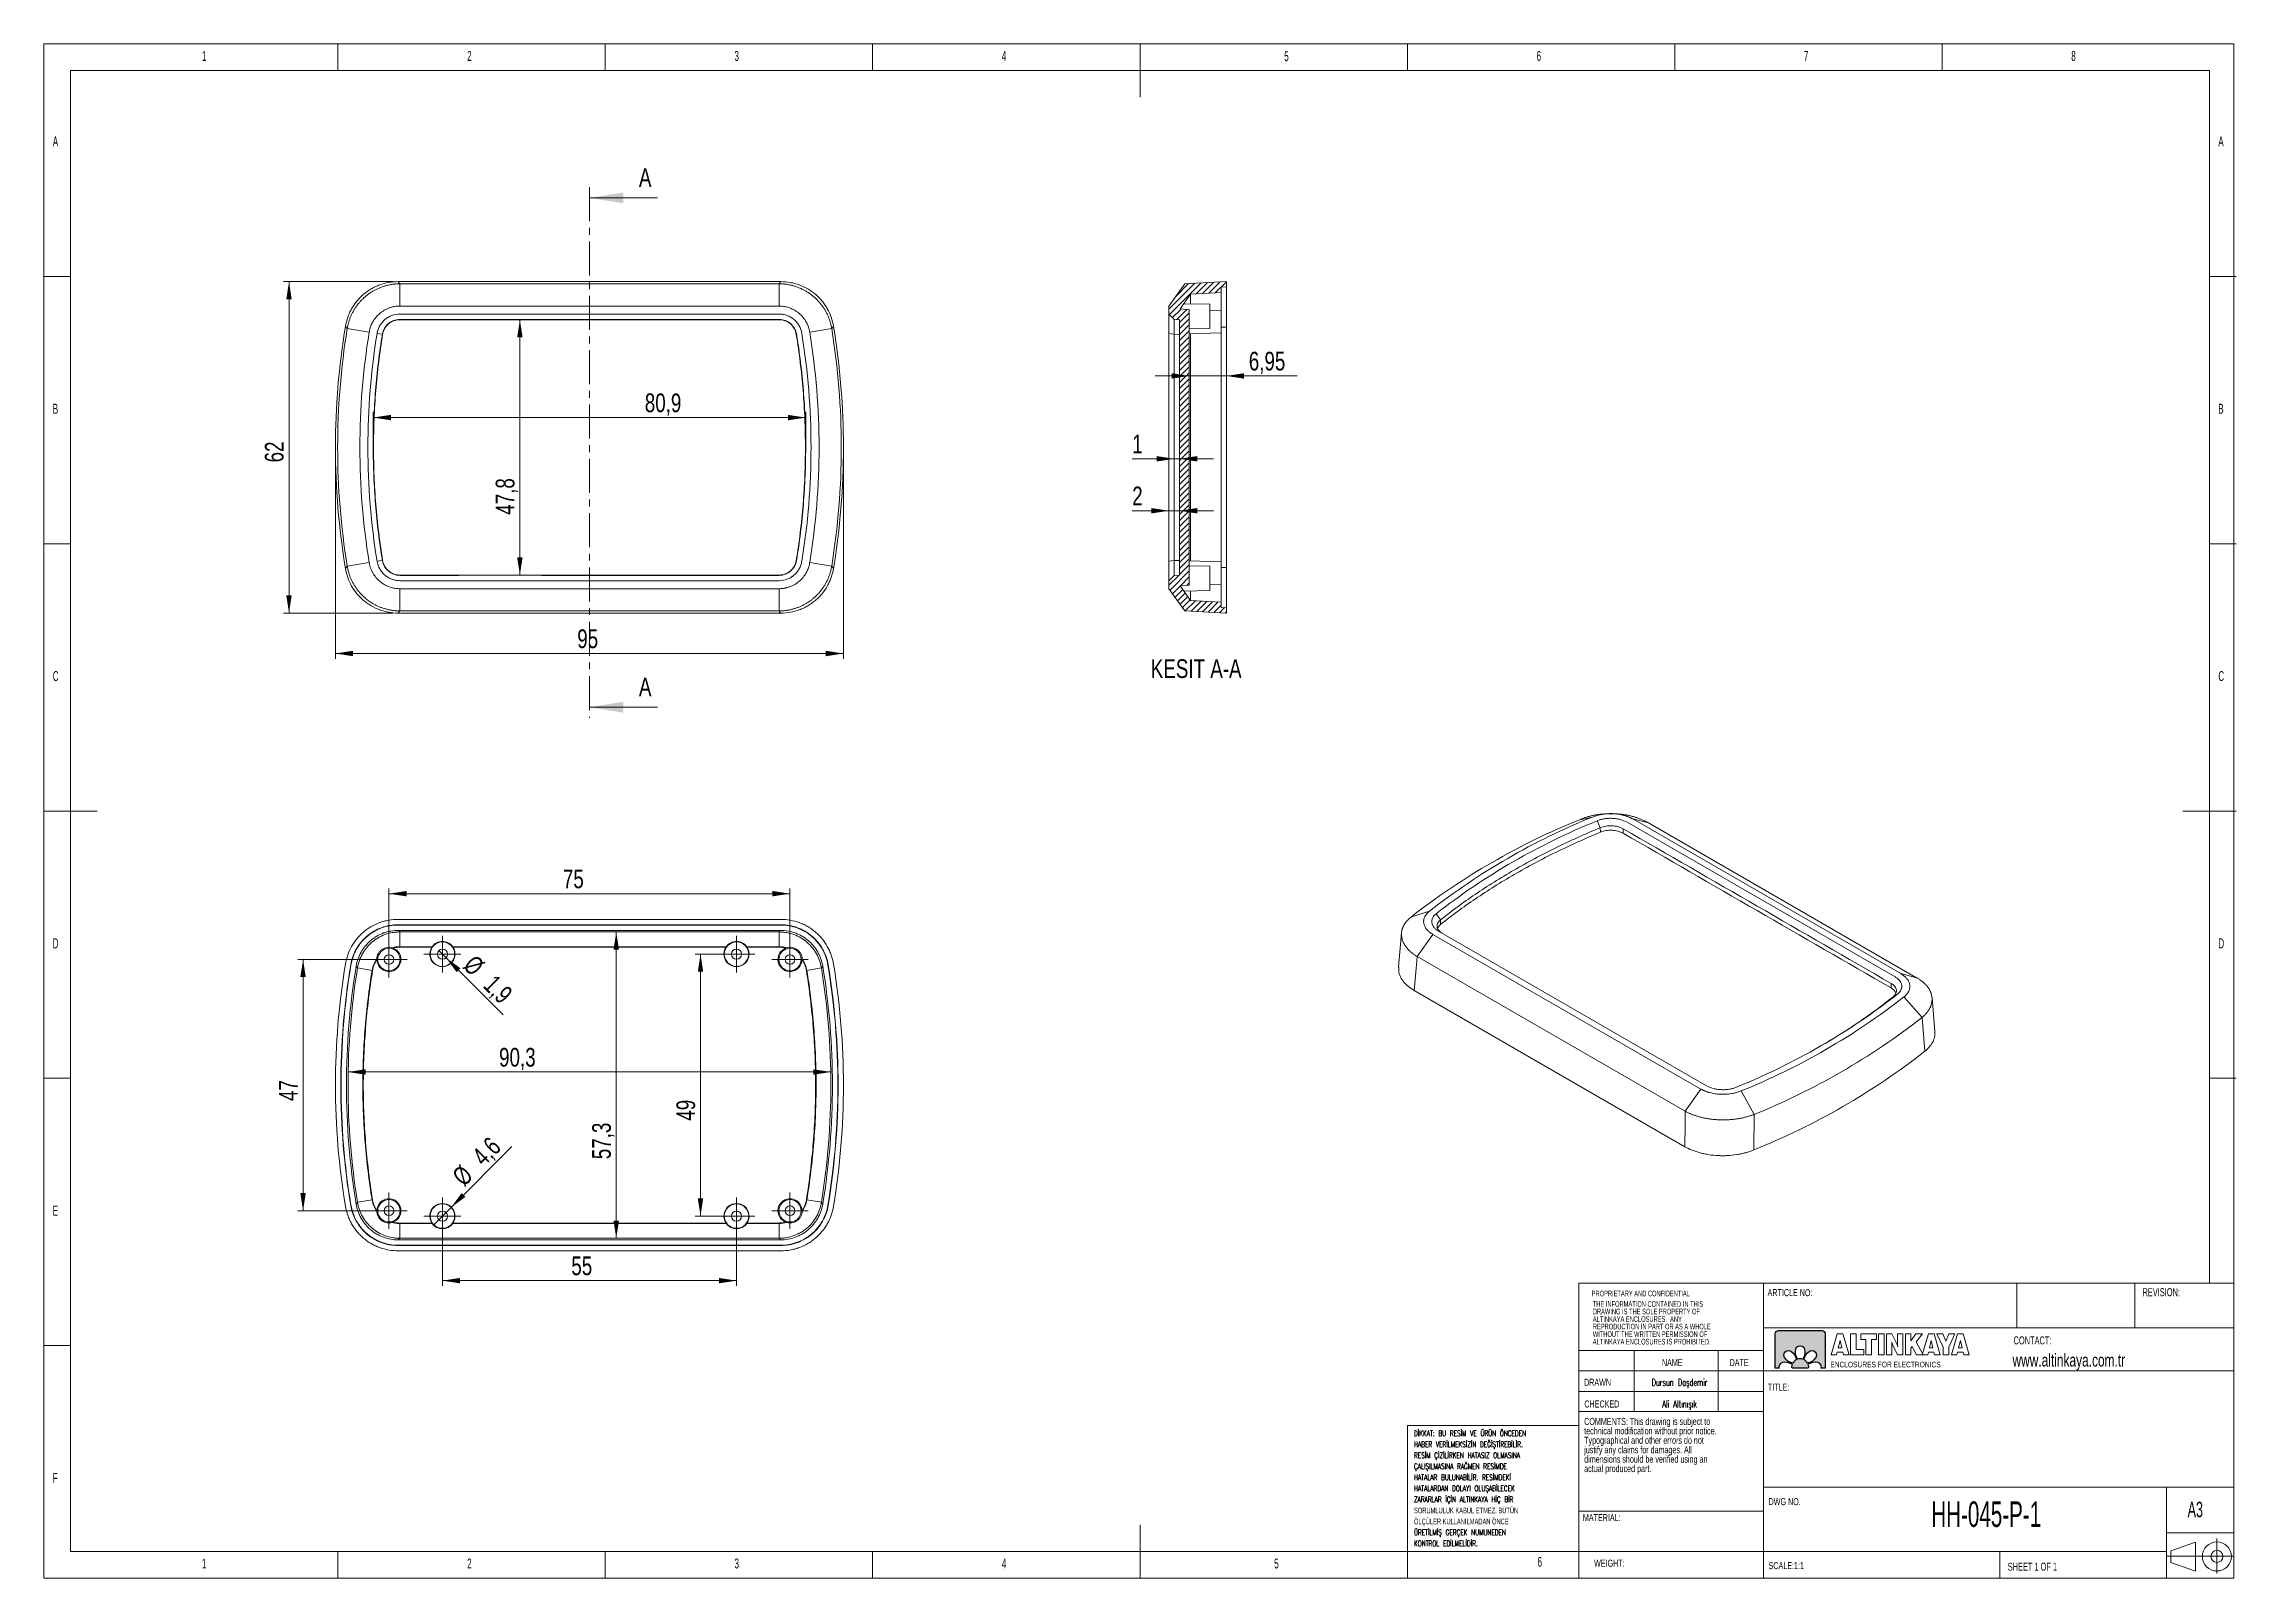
# Model space of a CAD drawing. Header units: millimetres. Extents: x 5 to 415, y 5 to 292.
import ezdxf

# ---------------------------------------------------------------- set-up
doc = ezdxf.new("R2010")
doc.units = ezdxf.units.MM
doc.header["$PDSIZE"] = -1
doc.linetypes.add('CENTER', pattern=[10.16, 6.35, -1.27, 1.27, -1.27])
doc.layers.add('LAYER_1', color=179, linetype='Continuous', lineweight=15)
doc.layers.add('LAYER_2', color=1, linetype='Continuous')
doc.styles.add('SLDTEXTSTYLE0', font='TXT', dxfattribs={"width": 0.7})
doc.styles.add('SLDTEXTSTYLE1', font='TXT', dxfattribs={"width": 0.605})
doc.styles.add('SLDTEXTSTYLE2', font='TXT', dxfattribs={"width": 0.605, "bigfont": 'bigfont'})
doc.styles.add('SLDTEXTSTYLE3', font='TXT', dxfattribs={"width": 0.75})
doc.dimstyles.new('SLDDIMSTYLE0', dxfattribs={"dimtxt": 3.5, "dimasz": 3.302, "dimexe": 0, "dimexo": 0.0625, "dimgap": 0.875, "dimtad": 1, "dimdec": 1, "dimrnd": 1e-09, "dimzin": 12, "dimdsep": 46, "dimtxsty": 'SLDTEXTSTYLE3', "dimsah": 1, "dimcen": 0.09, "dimadec": 0, "dimazin": 3, "dimtfac": 1, "dimtdec": 1, "dimtofl": 0, "dimtmove": 0, "dimatfit": 3, "dimfxl": 1, "dimfrac": 2, "dimtolj": 1, "dimtzin": 12, "dimarcsym": 0})
doc.dimstyles.new('SLDDIMSTYLE1', dxfattribs={"dimtxt": 3.5, "dimasz": 3.302, "dimexe": 0, "dimexo": 0.0625, "dimgap": 0.875, "dimtad": 1, "dimrnd": 1e-09, "dimzin": 12, "dimdsep": 46, "dimtxsty": 'SLDTEXTSTYLE3', "dimsah": 1, "dimcen": 0.09, "dimadec": 0, "dimazin": 3, "dimtfac": 1, "dimtofl": 0, "dimtmove": 0, "dimatfit": 3, "dimfxl": 1, "dimfrac": 2, "dimtolj": 1, "dimtzin": 12, "dimarcsym": 0})
doc.dimstyles.new('SLDDIMSTYLE2', dxfattribs={"dimtxt": 3.5, "dimasz": 3.302, "dimexe": 0, "dimexo": 0.0625, "dimgap": 0.875, "dimtad": 1, "dimrnd": 1e-09, "dimzin": 12, "dimdsep": 46, "dimtxsty": 'SLDTEXTSTYLE3', "dimsah": 1, "dimcen": 0.09, "dimadec": 0, "dimazin": 3, "dimtfac": 1, "dimtmove": 0, "dimatfit": 0, "dimfxl": 1, "dimfrac": 2, "dimtolj": 1, "dimtzin": 12, "dimarcsym": 0})
doc.dimstyles.new('SLDDIMSTYLE3', dxfattribs={"dimtxt": 3.5, "dimasz": 3.302, "dimexe": 0, "dimexo": 0.0625, "dimgap": 0.875, "dimtad": 1, "dimrnd": 1e-09, "dimzin": 12, "dimdsep": 46, "dimtxsty": 'SLDTEXTSTYLE3', "dimblk1": 'NONE', "dimsah": 1, "dimcen": 0, "dimadec": 0, "dimazin": 3, "dimtfac": 1, "dimtmove": 0, "dimatfit": 3, "dimldrblk": 'NONE', "dimfxl": 1, "dimfrac": 2, "dimtolj": 1, "dimtzin": 12, "dimarcsym": 0})
doc.dimstyles.new('SLDDIMSTYLE4', dxfattribs={"dimtxt": 3.5, "dimasz": 3.302, "dimexe": 0, "dimexo": 0.0625, "dimgap": 0.875, "dimtad": 1, "dimdec": 1, "dimrnd": 1e-09, "dimzin": 12, "dimdsep": 46, "dimtxsty": 'SLDTEXTSTYLE3', "dimblk1": 'NONE', "dimsah": 1, "dimcen": 0, "dimadec": 0, "dimazin": 3, "dimtfac": 1, "dimtmove": 0, "dimatfit": 3, "dimldrblk": 'NONE', "dimfxl": 1, "dimfrac": 2, "dimtolj": 1, "dimtzin": 12, "dimarcsym": 0})
doc.dimstyles.new('SLDDIMSTYLE5', dxfattribs={"dimtxt": 3.5, "dimasz": 3.302, "dimexe": 0, "dimexo": 0.0625, "dimgap": 0.875, "dimtad": 1, "dimdec": 1, "dimrnd": 1e-09, "dimzin": 12, "dimdsep": 46, "dimtxsty": 'SLDTEXTSTYLE3', "dimsah": 1, "dimcen": 0.09, "dimadec": 0, "dimazin": 3, "dimtfac": 1, "dimtofl": 0, "dimtmove": 0, "dimatfit": 3, "dimfxl": 1, "dimfrac": 2, "dimtolj": 1, "dimtzin": 12, "dimarcsym": 0})

msp = doc.modelspace()

# ---------------------------------------------------------------- texts
at = {"color": 7, "linetype": 'Continuous', "lineweight": 0}
for s, insert, char_height, attachment_point, style in [('1', (34.583, 290.668), 1.852, 1, 'SLDTEXTSTYLE1'), ('2', (84.167, 290.668), 1.852, 1, 'SLDTEXTSTYLE1'), ('3', (134.167, 290.668), 1.852, 1, 'SLDTEXTSTYLE1'), ('4', (184.167, 290.668), 1.852, 1, 'SLDTEXTSTYLE1'), ('5', (236.975, 290.614), 1.852, 1, 'SLDTEXTSTYLE1'), ('6', (284.167, 290.668), 1.852, 1, 'SLDTEXTSTYLE1'), ('7', (334.167, 290.668), 1.852, 1, 'SLDTEXTSTYLE1'), ('8', (384.167, 290.668), 1.852, 1, 'SLDTEXTSTYLE1'), ('A', (6.667, 274.668), 1.852, 1, 'SLDTEXTSTYLE1'), ('A', (411.667, 274.668), 1.852, 1, 'SLDTEXTSTYLE1'), ('B', (6.667, 224.668), 1.852, 1, 'SLDTEXTSTYLE1'), ('B', (411.667, 224.668), 1.852, 1, 'SLDTEXTSTYLE1'), ('C', (6.667, 174.668), 1.852, 1, 'SLDTEXTSTYLE1'), ('C', (411.667, 174.668), 1.852, 1, 'SLDTEXTSTYLE1'), ('D', (6.667, 124.668), 1.852, 1, 'SLDTEXTSTYLE1'), ('D', (411.667, 124.668), 1.852, 1, 'SLDTEXTSTYLE1'), ('E', (6.667, 74.668), 1.852, 1, 'SLDTEXTSTYLE1'), ('PROPRIETARY AND CONFIDENTIAL', (294.469, 58.774), 1.05833, 1, 'SLDTEXTSTYLE1'), ('ARTICLE NO:', (327.372, 59.073), 1.32292, 1, 'SLDTEXTSTYLE1'), ('REVISION:', (397.488, 59.243), 1.5, 1, 'SLDTEXTSTYLE1'), ('CONTACT:', (373.379, 50.23), 1.5, 1, 'SLDTEXTSTYLE1'), ('NAME', (307.616, 45.996), 1.3229, 1, 'SLDTEXTSTYLE1'), ('DATE', (320.264, 45.996), 1.3229, 1, 'SLDTEXTSTYLE1'), ('www.altinkaya.com.tr', (373.178, 46.964), 2.38125, 1, 'SLDTEXTSTYLE0'), ('DRAWN', (293.043, 42.302), 1.3229, 1, 'SLDTEXTSTYLE1'), ('Dursun Daşdemir', (310.911, 42.302), 1.32292, 2, 'SLDTEXTSTYLE2'), ('TITLE:', (327.438, 41.388), 1.3229, 1, 'SLDTEXTSTYLE1'), ('CHECKED', (293.103, 38.244), 1.3229, 1, 'SLDTEXTSTYLE1'), ('Ali Altınışık', (310.911, 38.244), 1.32292, 2, 'SLDTEXTSTYLE2'), ('F', (6.667, 24.668), 1.852, 1, 'SLDTEXTSTYLE1'), ('MATERIAL:', (292.826, 16.987), 1.3229, 1, 'SLDTEXTSTYLE1'), ('DWG NO.', (327.555, 19.978), 1.3229, 1, 'SLDTEXTSTYLE1'), ('A3', (405.921, 19.3), 2.9104, 1, 'SLDTEXTSTYLE1'), ('1', (34.583, 8.668), 1.852, 1, 'SLDTEXTSTYLE1'), ('2', (84.167, 8.668), 1.852, 1, 'SLDTEXTSTYLE1'), ('3', (134.167, 8.668), 1.852, 1, 'SLDTEXTSTYLE1'), ('4', (184.167, 8.668), 1.852, 1, 'SLDTEXTSTYLE1'), ('5', (235.096, 8.668), 1.852, 1, 'SLDTEXTSTYLE1'), ('6', (284.349, 8.984), 1.852, 1, 'SLDTEXTSTYLE1')]:
    msp.add_mtext(s, dxfattribs=dict(at, insert=insert, char_height=char_height, attachment_point=attachment_point, style=style))
at = {"color": 7, "linetype": 'Continuous', "char_height": 3.5, "attachment_point": 1, "style": 'SLDTEXTSTYLE3'}
for insert in [(116.291, 268.732), (116.291, 173.468)]:
    msp.add_mtext('A', dxfattribs=dict(at, insert=insert))
at = {"layer": 'LAYER_1'}
for s, insert, char_height, attachment_point, style in [('KESIT A-A', (220.511, 176.878), 3.5, 2, 'SLDTEXTSTYLE3'), ('HH-045-P-1', (368.26, 19.349), 4.7625, 2, 'SLDTEXTSTYLE1'), ('WEIGHT:', (294.915, 8.452), 1.3229, 1, 'SLDTEXTSTYLE1'), ('SCALE:1:1', (327.555, 8.01), 1.3229, 1, 'SLDTEXTSTYLE1'), ('SHEET 1 OF 1', (372.278, 7.9), 1.5, 1, 'SLDTEXTSTYLE1')]:
    msp.add_mtext(s, dxfattribs=dict(at, insert=insert, char_height=char_height, attachment_point=attachment_point, style=style))

# ---------------------------------------------------------------- blocks, each defined once
blk = doc.blocks.new('Block4_1')
at = {"color": 7, "linetype": 'Continuous', "lineweight": 0, "insert": (0.07, 1.37), "char_height": 1.3229, "attachment_point": 1, "style": 'SLDTEXTSTYLE0'}
blk.add_mtext('ENCLOSURES FOR ELECTRONICS', dxfattribs=at)
blk = doc.blocks.new('Block5')
at = {"layer": 'LAYER_1'}
for p, q in [((6.79, 7.34), (1.01, 5.34)), ((1.01, 5.34), (1.01, 2.54)), ((6.79, 7.34), (6.79, 0.54)), ((11.82, 8.19), (11.82, 0)), ((0, 4.03), (15.88, 4.03)), ((1.01, 2.54), (6.79, 0.54))]:
    blk.add_line(p, q, dxfattribs=at)
for radius in [3.4, 1.4]:
    blk.add_circle((11.82, 3.99), radius, dxfattribs=at)
blk = doc.blocks.new('Block6')
at = {"layer": 'LAYER_1', "color": 250}
for p, q in [((0, 0), (1.27, 4.36)), ((1.14, 0), (0, 0)), ((1.28, 0.58), (1.14, 0)), ((1.27, 4.36), (2.44, 4.36)), ((2.43, 0.58), (1.28, 0.58)), ((1.86, 3), (1.49, 1.49)), ((1.49, 1.49), (2.22, 1.49)), ((2.22, 1.49), (1.86, 3)), ((2.56, 0), (2.43, 0.58)), ((2.44, 4.36), (3.71, 0)), ((3.71, 0), (2.56, 0)), ((4.04, 0), (4.04, 4.36)), ((4.04, 4.36), (5.2, 4.36)), ((6.77, 0), (4.04, 0)), ((5.2, 4.36), (5.2, 1.16)), ((5.2, 1.16), (6.77, 1.16)), ((6.19, 3.21), (6.19, 4.36)), ((6.19, 4.36), (9.41, 4.36)), ((7.23, 3.21), (6.19, 3.21)), ((6.77, 1.16), (6.77, 0)), ((7.23, 0), (7.23, 3.21)), ((8.39, 0), (7.23, 0)), ((9.41, 3.21), (8.39, 3.21)), ((8.39, 3.21), (8.39, 0)), ((9.41, 4.36), (9.41, 3.21)), ((9.82, 0), (9.82, 4.36)), ((9.82, 4.36), (11, 4.36)), ((11, 0), (9.82, 0)), ((11, 4.36), (11, 0)), ((11.52, 0), (11.52, 4.36)), ((11.52, 4.36), (12.62, 4.36)), ((12.62, 0), (11.52, 0)), ((12.62, 4.36), (13.64, 2.33)), ((12.62, 2.04), (12.62, 0)), ((13.82, 0), (12.8, 2.01)), ((13.82, 2.3), (13.82, 4.36)), ((13.82, 4.36), (14.92, 4.36)), ((14.92, 0), (13.82, 0)), ((14.92, 4.36), (14.92, 0)), ((15.42, 0), (15.42, 4.36)), ((15.42, 4.36), (16.57, 4.36)), ((16.57, 0), (15.42, 0)), ((16.57, 4.36), (16.57, 2.92)), ((16.57, 2.92), (17.61, 4.36)), ((16.86, 1.75), (16.57, 1.39)), ((16.57, 1.39), (16.57, 0)), ((17.74, 0), (16.86, 1.75)), ((17.61, 4.36), (18.96, 4.36)), ((18.96, 4.36), (17.67, 2.75)), ((17.67, 2.75), (19.12, 0)), ((19.12, 0), (17.74, 0)), ((18.94, 0), (20.21, 4.36)), ((20.08, 0), (18.94, 0)), ((20.22, 0.58), (20.08, 0)), ((20.21, 4.36), (21.38, 4.36)), ((21.37, 0.58), (20.22, 0.58)), ((20.8, 3), (20.43, 1.49)), ((20.43, 1.49), (21.16, 1.49)), ((21.16, 1.49), (20.8, 3)), ((21.5, 0), (21.37, 0.58)), ((21.38, 4.36), (22.65, 0)), ((22.65, 0), (21.5, 0)), ((23.27, 1.61), (21.94, 4.36)), ((21.94, 4.36), (23.22, 4.36)), ((23.22, 4.36), (23.84, 2.87)), ((23.27, 0), (23.27, 1.61)), ((24.42, 0), (23.27, 0)), ((23.84, 2.87), (24.47, 4.36)), ((25.72, 4.36), (24.42, 1.61)), ((24.42, 1.61), (24.42, 0)), ((24.47, 4.36), (25.72, 4.36)), ((25, 0), (26.27, 4.36)), ((26.14, 0), (25, 0)), ((26.28, 0.58), (26.14, 0)), ((26.27, 4.36), (27.44, 4.36)), ((27.43, 0.58), (26.28, 0.58)), ((26.86, 3), (26.49, 1.49)), ((26.49, 1.49), (27.21, 1.49)), ((27.21, 1.49), (26.86, 3)), ((27.56, 0), (27.43, 0.58)), ((27.44, 4.36), (28.71, 0)), ((28.71, 0), (27.56, 0))]:
    blk.add_line(p, q, dxfattribs=at)
for points in [[(12.7, 2.26), (12.67, 2.37), (12.63, 2.5), (12.59, 2.64)], [(12.59, 2.64), (12.6, 2.56), (12.61, 2.48), (12.62, 2.4)], [(12.62, 2.4), (12.62, 2.31), (12.62, 2.19), (12.62, 2.04)], [(12.8, 2.01), (12.77, 2.07), (12.74, 2.16), (12.7, 2.26)], [(13.64, 2.33), (13.67, 2.28), (13.7, 2.19), (13.73, 2.09)], [(13.73, 2.09), (13.77, 1.99), (13.81, 1.86), (13.85, 1.71)], [(13.82, 1.97), (13.82, 2.06), (13.82, 2.17), (13.82, 2.3)], [(13.85, 1.71), (13.84, 1.79), (13.83, 1.87), (13.82, 1.97)]]:
    blk.add_open_spline(points, degree=3, dxfattribs=at)
blk = doc.blocks.new('SW_NOTE_0')
at = {"color": 0, "linetype": 'Continuous', "lineweight": 0, "char_height": 1.3229, "attachment_point": 1, "style": 'SLDTEXTSTYLE1'}
for s, insert in [('technical modification without prior notice.', (0, -0.06)), ('COMMENTS: This drawing is subject to', (0, 1.71)), ('justify any claims for damages. All', (0, -3.59)), ('Typographical and other errors do not', (0, -1.82)), ('dimensions should be verified using an', (0, -5.35)), ('actual produced part.', (0, -7.11))]:
    blk.add_mtext(s, dxfattribs=dict(at, insert=insert))
blk = doc.blocks.new('SW_NOTE_1')
at = {"color": 0, "linetype": 'Continuous', "lineweight": 0, "char_height": 1.0583, "attachment_point": 1, "style": 'SLDTEXTSTYLE1'}
for s, insert in [('THE INFORMATION CONTAINED IN THIS', (0, 1.36)), ('ALTINKAYA ENCLOSURES.  ANY', (0, -1.46)), ('DRAWING IS THE SOLE PROPERTY OF', (0, -0.05)), ('REPRODUCTION IN PART OR AS A WHOLE', (0, -2.87)), ('WITHOUT THE WRITTEN PERMISSION OF', (0, -4.28)), ('ALTINKAYA ENCLOSURES IS PROHIBITED.', (0, -5.69))]:
    blk.add_mtext(s, dxfattribs=dict(at, insert=insert))
blk = doc.blocks.new('SW_NOTE_2')
at = {"layer": 'LAYER_1', "color": 0, "char_height": 1.06, "attachment_point": 1}
for s, insert, style in [('DİKKAT: BU RESİM VE ÜRÜN ÖNCEDEN', (0, 1.37), 'SLDTEXTSTYLE2'), ('HABER VERİLMEKSİZİN DEĞİŞTİREBİLİR.', (0, -0.69), 'SLDTEXTSTYLE2'), ('RESİM ÇİZİLİRKEN HATASIZ OLMASINA', (0, -2.75), 'SLDTEXTSTYLE2'), ('ÇALIŞILMASINA RAĞMEN RESİMDE', (0, -4.81), 'SLDTEXTSTYLE2'), ('HATALAR BULUNABİLİR. RESİMDEKİ', (0, -6.87), 'SLDTEXTSTYLE2'), ('ZARARLAR İÇİN ALTINKAYA HİÇ BİR', (0, -10.99), 'SLDTEXTSTYLE2'), ('HATALARDAN DOLAYI OLUŞABİLECEK', (0, -8.93), 'SLDTEXTSTYLE2'), ('SORUMLULUK KABUL ETMEZ. BÜTÜN', (0, -13.05), 'SLDTEXTSTYLE1'), ('ÖLÇÜLER KULLANILMADAN ÖNCE', (0, -15.11), 'SLDTEXTSTYLE1'), ('ÜRETİLMİŞ GERÇEK NUMUNEDEN', (0, -17.17), 'SLDTEXTSTYLE2'), ('KONTROL EDİLMELİDİR.', (0, -19.23), 'SLDTEXTSTYLE2')]:
    blk.add_mtext(s, dxfattribs=dict(at, insert=insert, style=style))
blk = doc.blocks.new('_D')
at = {"layer": 'LAYER_1'}
for p, q in [((66.6, 217.53), (66.6, 223.09)), ((66.6, 222.09), (147.48, 222.09)), ((147.48, 217.52), (147.48, 223.09))]:
    blk.add_line(p, q, dxfattribs=at)
for points in [[(66.6, 222.09), (69.91, 221.58), (69.91, 222.6)], [(147.48, 222.09), (144.18, 222.59), (144.18, 221.58)]]:
    blk.add_solid(points, dxfattribs=at)
at = {"layer": 'LAYER_1', "insert": (117.39, 226.6), "char_height": 3.5, "attachment_point": 1, "rotation": 359.9967, "style": 'SLDTEXTSTYLE3'}
blk.add_mtext('80,9', dxfattribs=at)
blk = doc.blocks.new('_D_1')
at = {"layer": 'LAYER_1'}
for p, q in [((106.08, 240.4), (93.03, 240.4)), ((94.03, 240.4), (94.03, 192.63)), ((106.08, 192.63), (93.03, 192.63))]:
    blk.add_line(p, q, dxfattribs=at)
for points in [[(94.03, 240.4), (93.52, 237.1), (94.53, 237.1)], [(94.03, 192.63), (94.53, 195.94), (93.52, 195.94)]]:
    blk.add_solid(points, dxfattribs=at)
at = {"layer": 'LAYER_1', "insert": (89.51, 203.92), "char_height": 3.5, "attachment_point": 1, "rotation": 90, "style": 'SLDTEXTSTYLE3'}
blk.add_mtext('47,8', dxfattribs=at)
blk = doc.blocks.new('_D_2')
at = {"layer": 'LAYER_1'}
for p, q in [((59.54, 215.52), (59.54, 176.96)), ((154.54, 215.52), (154.54, 176.96)), ((59.54, 177.96), (154.54, 177.96))]:
    blk.add_line(p, q, dxfattribs=at)
for points in [[(59.54, 177.96), (62.84, 177.45), (62.84, 178.47)], [(154.54, 177.96), (151.24, 178.47), (151.24, 177.45)]]:
    blk.add_solid(points, dxfattribs=at)
at = {"layer": 'LAYER_1', "insert": (104.76, 182.47), "char_height": 3.5, "attachment_point": 1, "style": 'SLDTEXTSTYLE3'}
blk.add_mtext('95', dxfattribs=at)
blk = doc.blocks.new('_D_3')
at = {"layer": 'LAYER_1'}
for p, q in [((70.25, 247.52), (49.85, 247.52)), ((50.85, 247.52), (50.85, 185.52)), ((70.25, 185.52), (49.85, 185.52))]:
    blk.add_line(p, q, dxfattribs=at)
for points in [[(50.85, 247.52), (50.34, 244.22), (51.35, 244.22)], [(50.85, 185.52), (51.35, 188.82), (50.34, 188.82)]]:
    blk.add_solid(points, dxfattribs=at)
at = {"layer": 'LAYER_1', "insert": (46.33, 213.71), "char_height": 3.5, "attachment_point": 1, "rotation": 90, "style": 'SLDTEXTSTYLE3'}
blk.add_mtext('62', dxfattribs=at)
blk = doc.blocks.new('_D_4')
at = {"layer": 'LAYER_1'}
for p, q in [((219.21, 229.88), (212.86, 229.88)), ((226.16, 229.88), (219.21, 229.88)), ((226.16, 229.88), (239.41, 229.88))]:
    blk.add_line(p, q, dxfattribs=at)
for points in [[(219.21, 229.88), (215.91, 230.39), (215.91, 229.38)], [(226.16, 229.88), (229.47, 229.38), (229.47, 230.39)]]:
    blk.add_solid(points, dxfattribs=at)
at = {"layer": 'LAYER_1', "insert": (230.35, 234.4), "char_height": 3.5, "attachment_point": 1, "style": 'SLDTEXTSTYLE3'}
blk.add_mtext('6,95', dxfattribs=at)
blk = doc.blocks.new('_D_5')
at = {"layer": 'LAYER_1'}
for p, q in [((216.41, 214.38), (208.55, 214.38)), ((217.41, 214.38), (216.41, 214.38)), ((217.41, 214.38), (223.76, 214.38))]:
    blk.add_line(p, q, dxfattribs=at)
for points in [[(216.41, 214.38), (213.11, 214.89), (213.11, 213.88)], [(217.41, 214.38), (220.72, 213.88), (220.72, 214.89)]]:
    blk.add_solid(points, dxfattribs=at)
at = {"layer": 'LAYER_1', "insert": (208.55, 218.89), "char_height": 3.5, "attachment_point": 1, "style": 'SLDTEXTSTYLE3'}
blk.add_mtext('1', dxfattribs=at)
blk = doc.blocks.new('_D_6')
at = {"layer": 'LAYER_1'}
for p, q in [((215.41, 204.66), (208.55, 204.66)), ((217.41, 204.66), (215.41, 204.66)), ((217.41, 204.66), (223.76, 204.66))]:
    blk.add_line(p, q, dxfattribs=at)
for points in [[(215.41, 204.66), (212.11, 205.17), (212.11, 204.16)], [(217.41, 204.66), (220.72, 204.16), (220.72, 205.17)]]:
    blk.add_solid(points, dxfattribs=at)
at = {"layer": 'LAYER_1', "insert": (208.55, 209.18), "char_height": 3.5, "attachment_point": 1, "style": 'SLDTEXTSTYLE3'}
blk.add_mtext('2', dxfattribs=at)
blk = doc.blocks.new('_D_7')
at = {"layer": 'LAYER_1'}
for p, q in [((69.54, 121.73), (69.54, 134.03)), ((144.54, 133.03), (69.54, 133.03)), ((144.54, 121.73), (144.54, 134.03))]:
    blk.add_line(p, q, dxfattribs=at)
for points in [[(69.54, 133.03), (72.84, 132.53), (72.84, 133.54)], [(144.54, 133.03), (141.24, 133.54), (141.24, 132.53)]]:
    blk.add_solid(points, dxfattribs=at)
at = {"layer": 'LAYER_1', "insert": (102.07, 137.55), "char_height": 3.5, "attachment_point": 1, "style": 'SLDTEXTSTYLE3'}
blk.add_mtext('75', dxfattribs=at)
blk = doc.blocks.new('_D_8')
at = {"layer": 'LAYER_1'}
for p, q in [((68.54, 120.73), (52.48, 120.73)), ((53.48, 120.73), (53.48, 73.73)), ((68.54, 73.73), (52.48, 73.73))]:
    blk.add_line(p, q, dxfattribs=at)
for points in [[(53.48, 120.73), (52.97, 117.42), (53.99, 117.42)], [(53.48, 73.73), (53.99, 77.03), (52.97, 77.03)]]:
    blk.add_solid(points, dxfattribs=at)
at = {"layer": 'LAYER_1', "insert": (48.97, 94.26), "char_height": 3.5, "attachment_point": 1, "rotation": 90, "style": 'SLDTEXTSTYLE3'}
blk.add_mtext('47', dxfattribs=at)
blk = doc.blocks.new('_D_9')
at = {"layer": 'LAYER_1'}
for p, q in [((79.54, 71.73), (79.54, 59.65)), ((134.54, 71.73), (134.54, 59.65)), ((79.54, 60.65), (134.54, 60.65))]:
    blk.add_line(p, q, dxfattribs=at)
for points in [[(79.54, 60.65), (82.84, 60.15), (82.84, 61.16)], [(134.54, 60.65), (131.24, 61.16), (131.24, 60.15)]]:
    blk.add_solid(points, dxfattribs=at)
at = {"layer": 'LAYER_1', "insert": (103.65, 65.17), "char_height": 3.5, "attachment_point": 1, "style": 'SLDTEXTSTYLE3'}
blk.add_mtext('55', dxfattribs=at)
blk = doc.blocks.new('_D_10')
at = {"layer": 'LAYER_1'}
for p, q in [((133.54, 121.73), (126.81, 121.73)), ((127.81, 121.73), (127.81, 72.73)), ((133.54, 72.73), (126.81, 72.73))]:
    blk.add_line(p, q, dxfattribs=at)
for points in [[(127.81, 121.73), (127.3, 118.42), (128.31, 118.42)], [(127.81, 72.73), (128.31, 76.03), (127.3, 76.03)]]:
    blk.add_solid(points, dxfattribs=at)
at = {"layer": 'LAYER_1', "insert": (123.3, 90.57), "char_height": 3.5, "attachment_point": 1, "rotation": 90, "style": 'SLDTEXTSTYLE3'}
blk.add_mtext('49', dxfattribs=at)
blk = doc.blocks.new('_D_11')
at = {"layer": 'LAYER_1'}
for q in [(78.87, 122.4), (90.88, 110.39)]:
    blk.add_line((80.21, 121.05), q, dxfattribs=at)
blk.add_solid([(80.21, 121.05), (82.19, 118.36), (82.91, 119.08)], dxfattribs=at)
at = {"layer": 'LAYER_1', "char_height": 3.5, "attachment_point": 1, "rotation": 315, "style": 'SLDTEXTSTYLE3'}
for s, insert in [('%%c', (85.7, 121.82)), ('1,9', (89.47, 118.12))]:
    blk.add_mtext(s, dxfattribs=dict(at, insert=insert))
blk = doc.blocks.new('_NONE')
blk = doc.blocks.new('_D_12')
at = {"layer": 'LAYER_1'}
for q in [(92.55, 85.74), (77.93, 71.11)]:
    blk.add_line((81.15, 74.34), q, dxfattribs=at)
blk.add_solid([(81.15, 74.34), (83.85, 76.32), (83.13, 77.03)], dxfattribs=at)
at = {"layer": 'LAYER_1', "char_height": 3.5, "attachment_point": 1, "rotation": 45, "style": 'SLDTEXTSTYLE3'}
for s, insert in [('4,6', (84.8, 84.35)), ('%%c', (81.1, 80.58))]:
    blk.add_mtext(s, dxfattribs=dict(at, insert=insert))
blk = doc.blocks.new('_D_13')
at = {"layer": 'LAYER_1'}
for p, q in [((61.89, 98.23), (61.89, 100.68)), ((152.19, 99.68), (61.89, 99.68)), ((152.19, 98.23), (152.19, 100.68))]:
    blk.add_line(p, q, dxfattribs=at)
for points in [[(61.89, 99.68), (65.2, 99.17), (65.2, 100.19)], [(152.19, 99.68), (148.89, 100.19), (148.89, 99.17)]]:
    blk.add_solid(points, dxfattribs=at)
at = {"layer": 'LAYER_1', "insert": (90.14, 104.19), "char_height": 3.5, "attachment_point": 1, "style": 'SLDTEXTSTYLE3'}
blk.add_mtext('90,3', dxfattribs=at)
blk = doc.blocks.new('_D_14')
at = {"layer": 'LAYER_1'}
blk.add_line((112.05, 125.87), (112.05, 68.58), dxfattribs=at)
for points in [[(112.05, 125.87), (111.54, 122.57), (112.56, 122.57)], [(112.05, 68.58), (112.56, 71.88), (111.54, 71.88)]]:
    blk.add_solid(points, dxfattribs=at)
at = {"layer": 'LAYER_1', "insert": (107.54, 83.37), "char_height": 3.5, "attachment_point": 1, "rotation": 90, "style": 'SLDTEXTSTYLE3'}
blk.add_mtext('57,3', dxfattribs=at)
blk = doc.blocks.new('SW_CENTERMARKSYMBOL_0')
at = {"layer": 'LAYER_1', "color": 0}
for p, q in [((-2.5, 0), (-3.4, 0)), ((0, 0), (-2.5, 0)), ((0, 2.5), (0, 3.4)), ((0, 0), (0, 2.5)), ((0, 0), (0, -2.5)), ((0, 0), (2.5, 0)), ((2.5, 0), (3.4, 0)), ((0, -2.5), (0, -3.4))]:
    blk.add_line(p, q, dxfattribs=at)
blk = doc.blocks.new('SW_CENTERMARKSYMBOL_1')
at = {"layer": 'LAYER_1', "color": 0}
for p, q in [((-2.5, 0), (-3.4, 0)), ((0, 0), (-2.5, 0)), ((0, 2.5), (0, 3.4)), ((0, 0), (0, 2.5)), ((0, 0), (0, -2.5)), ((0, 0), (2.5, 0)), ((2.5, 0), (3.4, 0)), ((0, -2.5), (0, -3.4))]:
    blk.add_line(p, q, dxfattribs=at)
blk = doc.blocks.new('SW_CENTERMARKSYMBOL_2')
at = {"layer": 'LAYER_1', "color": 0}
for p, q in [((-2.5, 0), (-3.4, 0)), ((0, 0), (-2.5, 0)), ((0, 2.5), (0, 3.4)), ((0, 0), (0, 2.5)), ((0, 0), (0, -2.5)), ((0, 0), (2.5, 0)), ((2.5, 0), (3.4, 0)), ((0, -2.5), (0, -3.4))]:
    blk.add_line(p, q, dxfattribs=at)
blk = doc.blocks.new('SW_CENTERMARKSYMBOL_3')
at = {"layer": 'LAYER_1', "color": 0}
for p, q in [((-2.5, 0), (-3.4, 0)), ((0, 0), (-2.5, 0)), ((0, 2.5), (0, 3.4)), ((0, 0), (0, 2.5)), ((0, 0), (0, -2.5)), ((0, 0), (2.5, 0)), ((2.5, 0), (3.4, 0)), ((0, -2.5), (0, -3.4))]:
    blk.add_line(p, q, dxfattribs=at)
blk = doc.blocks.new('SW_CENTERMARKSYMBOL_4')
at = {"layer": 'LAYER_1', "color": 0}
for p, q in [((-2.5, 0), (-3.45, 0)), ((0, 0), (-2.5, 0)), ((0, 2.5), (0, 3.45)), ((0, 0), (0, 2.5)), ((0, 0), (0, -2.5)), ((0, 0), (2.5, 0)), ((2.5, 0), (3.45, 0)), ((0, -2.5), (0, -3.45))]:
    blk.add_line(p, q, dxfattribs=at)
blk = doc.blocks.new('SW_CENTERMARKSYMBOL_5')
at = {"layer": 'LAYER_1', "color": 0}
for p, q in [((-2.5, 0), (-3.45, 0)), ((0, 0), (-2.5, 0)), ((0, 2.5), (0, 3.45)), ((0, 0), (0, 2.5)), ((0, 0), (0, -2.5)), ((0, 0), (2.5, 0)), ((2.5, 0), (3.45, 0)), ((0, -2.5), (0, -3.45))]:
    blk.add_line(p, q, dxfattribs=at)
blk = doc.blocks.new('SW_CENTERMARKSYMBOL_6')
at = {"layer": 'LAYER_1', "color": 0}
for p, q in [((-2.5, 0), (-3.45, 0)), ((0, 0), (-2.5, 0)), ((0, 2.5), (0, 3.45)), ((0, 0), (0, 2.5)), ((0, 0), (0, -2.5)), ((0, 0), (2.5, 0)), ((2.5, 0), (3.45, 0)), ((0, -2.5), (0, -3.45))]:
    blk.add_line(p, q, dxfattribs=at)
blk = doc.blocks.new('SW_CENTERMARKSYMBOL_7')
at = {"layer": 'LAYER_1', "color": 0}
for p, q in [((-2.5, 0), (-3.45, 0)), ((0, 0), (-2.5, 0)), ((0, 2.5), (0, 3.45)), ((0, 0), (0, 2.5)), ((0, 0), (0, -2.5)), ((0, 0), (2.5, 0)), ((2.5, 0), (3.45, 0)), ((0, -2.5), (0, -3.45))]:
    blk.add_line(p, q, dxfattribs=at)

# ---------------------------------------------------------------- dimensions: what is measured, and where the dimension line sits
at = {"layer": 'LAYER_1'}
for base, p1, p2, angle, dimstyle, picture, middle in [((50.846, 185.518), (71.249, 247.518), (71.249, 185.518), 90, 'SLDDIMSTYLE1', '_D_3', (50.846, 216.301)), ((94.026, 192.634), (107.076, 240.402), (107.076, 192.634), 89.99999, 'SLDDIMSTYLE0', '_D_1', (94.026, 208.442)), ((147.478, 222.087), (66.604, 216.526), (147.477, 216.521), 359.99665, 'SLDDIMSTYLE0', '_D', (121.916, 222.088)), ((112.047, 68.579), (142.529, 125.872), (142.529, 68.579), 90, 'SLDDIMSTYLE5', '_D_14', (112.047, 87.9)), ((53.478, 73.725), (69.541, 120.725), (69.541, 73.725), 90, 'SLDDIMSTYLE1', '_D_8', (53.478, 96.844)), ((127.807, 72.725), (134.541, 121.725), (134.541, 72.725), 90, 'SLDDIMSTYLE1', '_D_10', (127.807, 93.154))]:
    dim = msp.add_linear_dim(base=base, p1=p1, p2=p2, angle=angle, dimstyle=dimstyle, dxfattribs=at)
    dim.commit()
    dim.dimension.update_dxf_attribs({"geometry": picture, "text_midpoint": middle, "dimtype": 160})
for base, p1, p2, dimstyle, picture, middle in [((219.214, 229.884), (226.164, 238.995), (219.214, 242.311), 'SLDDIMSTYLE2', '_D_4', (234.88, 229.884)), ((216.414, 214.383), (217.414, 192.634), (216.414, 195.375), 'SLDDIMSTYLE2', '_D_5', (209.848, 214.383)), ((154.541, 177.96), (59.541, 216.518), (154.541, 216.518), 'SLDDIMSTYLE1', '_D_2', (107.349, 177.96)), ((215.414, 204.665), (217.414, 192.634), (215.414, 195.216), 'SLDDIMSTYLE2', '_D_6', (209.848, 204.665)), ((69.541, 133.034), (144.541, 120.725), (69.541, 120.725), 'SLDDIMSTYLE1', '_D_7', (104.656, 133.034)), ((61.894, 99.679), (152.187, 97.225), (61.894, 97.225), 'SLDDIMSTYLE0', '_D_13', (94.663, 99.679)), ((134.541, 60.654), (79.541, 72.725), (134.541, 72.725), 'SLDDIMSTYLE1', '_D_9', (106.24, 60.654))]:
    dim = msp.add_linear_dim(base=base, p1=p1, p2=p2, dimstyle=dimstyle, dxfattribs=at)
    dim.commit()
    dim.dimension.update_dxf_attribs({"geometry": picture, "text_midpoint": middle, "dimtype": 160})
for p1, p2, dimstyle, picture, middle in [((78.869, 122.397), (80.212, 121.054), 'SLDDIMSTYLE3', '_D_11', (86.976, 114.29)), ((77.926, 71.111), (81.155, 74.34), 'SLDDIMSTYLE4', '_D_12', (88.61, 81.794))]:
    dim = msp.add_diameter_dim_2p(p1=p1, p2=p2, dimstyle=dimstyle, dxfattribs=at)
    dim.commit()
    dim.dimension.update_dxf_attribs({"geometry": picture, "text_midpoint": middle, "dimtype": 163})

# ---------------------------------------------------------------- hatches: boundary and pattern name
at = {"linetype": 'Continuous', "lineweight": 0}
h = msp.add_hatch(dxfattribs=at)
h.set_pattern_fill('ANSI31', scale=0.25, style=0)
edge = h.paths.add_edge_path(flags=0)
edge.add_line((215.414, 242.955), (215.414, 241.455))
edge.add_spline(control_points=[(215.414, 241.455), (215.499, 241.37), (215.585, 241.284), (215.67, 241.199), (215.755, 241.114), (215.84, 241.029), (215.926, 240.943), (216.088, 240.781), (216.251, 240.618), (216.414, 240.455)], knot_values=[0, 0, 0, 0, 0.0003617, 0.0003617, 0.0003617, 0.0007233, 0.0007233, 0.0007233, 0.0014142, 0.0014142, 0.0014142, 0.0014142], weights=[1, 1, 1, 1, 1, 1, 1, 1, 1, 1], degree=3, periodic=0)
edge.add_line((216.414, 240.455), (217.414, 240.402))
edge.add_line((217.414, 240.402), (217.414, 192.634))
edge.add_line((217.414, 192.634), (216.414, 192.582))
edge.add_spline(control_points=[(216.414, 192.582), (216.329, 192.496), (216.244, 192.411), (216.158, 192.326), (216.073, 192.241), (215.988, 192.155), (215.903, 192.07), (215.74, 191.907), (215.577, 191.744), (215.414, 191.582)], knot_values=[0, 0, 0, 0, 0.0003617, 0.0003617, 0.0003617, 0.0007233, 0.0007233, 0.0007233, 0.0014142, 0.0014142, 0.0014142, 0.0014142], weights=[1, 1, 1, 1, 1, 1, 1, 1, 1, 1], degree=3, periodic=0)
edge.add_line((215.414, 191.582), (215.414, 190.082))
edge.add_line((215.414, 190.082), (218.41, 185.925))
edge.add_line((218.41, 185.925), (226.164, 185.518))
edge.add_line((226.164, 185.518), (226.164, 186.518))
edge.add_line((226.164, 186.518), (225.164, 186.571))
edge.add_line((225.164, 186.571), (225.164, 187.573))
edge.add_line((225.164, 187.573), (219.472, 187.872))
edge.add_line((219.472, 187.872), (217.481, 190.635))
edge.add_spline(control_points=[(217.481, 190.635), (217.817, 190.652), (218.154, 190.67), (218.49, 190.688), (218.732, 190.7), (218.973, 190.713), (219.214, 190.726)], knot_values=[0.0000106, 0.0000106, 0.0000106, 0.0000106, 0.0010215, 0.0010215, 0.0010215, 0.0017464, 0.0017464, 0.0017464, 0.0017464], weights=[1, 1, 1, 1, 1, 1, 1], degree=3, periodic=0)
edge.add_line((219.214, 190.726), (219.214, 242.311))
edge.add_spline(control_points=[(219.214, 242.311), (218.874, 242.329), (218.534, 242.347), (218.194, 242.364), (217.956, 242.377), (217.718, 242.389), (217.481, 242.402)], knot_values=[0, 0, 0, 0, 0.0010215, 0.0010215, 0.0010215, 0.0017358, 0.0017358, 0.0017358, 0.0017358], weights=[1, 1, 1, 1, 1, 1, 1], degree=3, periodic=0)
edge.add_line((217.481, 242.402), (219.472, 245.165))
edge.add_line((219.472, 245.165), (225.164, 245.463))
edge.add_line((225.164, 245.463), (225.164, 246.466))
edge.add_line((225.164, 246.466), (226.164, 246.518))
edge.add_line((226.164, 246.518), (226.164, 247.518))
edge.add_line((226.164, 247.518), (218.41, 247.112))
edge.add_line((218.41, 247.112), (215.414, 242.955))
at = {"layer": 'LAYER_2'}
h = msp.add_hatch(color=256, dxfattribs=at)
edge = h.paths.add_edge_path(flags=0)
edge.add_spline(control_points=[(329.363, 51.312), (329.041, 51.312), (328.778, 51.05), (328.778, 50.727)], knot_values=[0.9444444, 0.9444444, 0.9444444, 0.9444444, 1, 1, 1, 1], weights=[1, 1, 1, 1], degree=3, periodic=0)
edge.add_line((328.778, 50.727), (328.778, 44.291))
edge.add_line((328.778, 44.291), (329.516, 44.291))
edge.add_spline(control_points=[(329.516, 44.291), (329.5, 44.362), (329.491, 44.438), (329.492, 44.518)], knot_values=[0.7777778, 0.7777778, 0.7777778, 0.7777778, 0.8333333, 0.8333333, 0.8333333, 0.8333333], weights=[1, 1, 1, 1], degree=3, periodic=0)
edge.add_spline(control_points=[(329.492, 44.518), (329.489, 45.083), (329.911, 45.404), (330.619, 45.418)], knot_values=[0.7222222, 0.7222222, 0.7222222, 0.7222222, 0.7777778, 0.7777778, 0.7777778, 0.7777778], weights=[1, 1, 1, 1], degree=3, periodic=0)
edge.add_spline(control_points=[(330.619, 45.418), (331.239, 45.429), (331.856, 45.083), (331.999, 44.997)], knot_values=[0.6666667, 0.6666667, 0.6666667, 0.6666667, 0.7222222, 0.7222222, 0.7222222, 0.7222222], weights=[1, 1, 1, 1], degree=3, periodic=0)
edge.add_spline(control_points=[(331.999, 44.997), (331.948, 44.845), (331.921, 44.683), (331.921, 44.514)], knot_values=[0.6111111, 0.6111111, 0.6111111, 0.6111111, 0.6666667, 0.6666667, 0.6666667, 0.6666667], weights=[1, 1, 1, 1], degree=3, periodic=0)
edge.add_spline(control_points=[(331.921, 44.514), (331.921, 44.438), (331.926, 44.364), (331.937, 44.291)], knot_values=[0.5555556, 0.5555556, 0.5555556, 0.5555556, 0.6111111, 0.6111111, 0.6111111, 0.6111111], weights=[1, 1, 1, 1], degree=3, periodic=0)
edge.add_line((331.937, 44.291), (334.981, 44.291))
edge.add_spline(control_points=[(334.981, 44.291), (334.992, 44.364), (334.997, 44.438), (334.997, 44.514)], knot_values=[0.4444444, 0.4444444, 0.4444444, 0.4444444, 0.5, 0.5, 0.5, 0.5], weights=[1, 1, 1, 1], degree=3, periodic=0)
edge.add_spline(control_points=[(334.997, 44.514), (334.997, 44.68), (334.971, 44.839), (334.922, 44.989)], knot_values=[0.3888889, 0.3888889, 0.3888889, 0.3888889, 0.4444444, 0.4444444, 0.4444444, 0.4444444], weights=[1, 1, 1, 1], degree=3, periodic=0)
edge.add_spline(control_points=[(334.922, 44.989), (335.07, 45.077), (335.683, 45.419), (336.299, 45.408)], knot_values=[0.3333333, 0.3333333, 0.3333333, 0.3333333, 0.3888889, 0.3888889, 0.3888889, 0.3888889], weights=[1, 1, 1, 1], degree=3, periodic=0)
edge.add_spline(control_points=[(336.299, 45.408), (337.007, 45.395), (337.429, 45.073), (337.427, 44.509)], knot_values=[0.2777778, 0.2777778, 0.2777778, 0.2777778, 0.3333333, 0.3333333, 0.3333333, 0.3333333], weights=[1, 1, 1, 1], degree=3, periodic=0)
edge.add_spline(control_points=[(337.427, 44.509), (337.427, 44.432), (337.419, 44.359), (337.404, 44.291)], knot_values=[0.2222222, 0.2222222, 0.2222222, 0.2222222, 0.2777778, 0.2777778, 0.2777778, 0.2777778], weights=[1, 1, 1, 1], degree=3, periodic=0)
edge.add_line((337.404, 44.291), (338.14, 44.291))
edge.add_line((338.14, 44.291), (338.14, 50.727))
edge.add_spline(control_points=[(338.14, 50.727), (338.14, 51.05), (337.877, 51.312), (337.555, 51.312)], knot_values=[0.0555556, 0.0555556, 0.0555556, 0.0555556, 0.1111111, 0.1111111, 0.1111111, 0.1111111], weights=[1, 1, 1, 1], degree=3, periodic=0)
edge.add_line((337.555, 51.312), (329.363, 51.312))
edge = h.paths.add_edge_path(flags=0)
edge.add_spline(control_points=[(333.943, 45.974), (333.791, 46.025), (333.628, 46.052), (333.459, 46.052)], knot_values=[0.6666667, 0.6666667, 0.6666667, 0.6666667, 0.8333333, 0.8333333, 0.8333333, 0.8333333], weights=[1, 1, 1, 1], degree=3, periodic=0)
edge.add_spline(control_points=[(333.459, 46.052), (333.293, 46.052), (333.133, 46.026), (332.984, 45.977)], knot_values=[0.8333333, 0.8333333, 0.8333333, 0.8333333, 1, 1, 1, 1], weights=[1, 1, 1, 1], degree=3, periodic=0)
edge.add_spline(control_points=[(332.984, 45.977), (332.895, 46.124), (332.553, 46.737), (332.565, 47.354)], knot_values=[0, 0, 0, 0, 0.1666667, 0.1666667, 0.1666667, 0.1666667], weights=[1, 1, 1, 1], degree=3, periodic=0)
edge.add_spline(control_points=[(332.565, 47.354), (332.578, 48.062), (332.9, 48.483), (333.464, 48.481)], knot_values=[0.1666667, 0.1666667, 0.1666667, 0.1666667, 0.3333333, 0.3333333, 0.3333333, 0.3333333], weights=[1, 1, 1, 1], degree=3, periodic=0)
edge.add_spline(control_points=[(333.464, 48.481), (334.028, 48.483), (334.35, 48.062), (334.363, 47.354)], knot_values=[0.3333333, 0.3333333, 0.3333333, 0.3333333, 0.5, 0.5, 0.5, 0.5], weights=[1, 1, 1, 1], degree=3, periodic=0)
edge.add_spline(control_points=[(334.363, 47.354), (334.374, 46.733), (334.028, 46.117), (333.943, 45.974)], knot_values=[0.5, 0.5, 0.5, 0.5, 0.6666667, 0.6666667, 0.6666667, 0.6666667], weights=[1, 1, 1, 1], degree=3, periodic=0)
edge = h.paths.add_edge_path(flags=0)
edge.add_spline(control_points=[(332.091, 47.16), (332.537, 46.731), (332.728, 46.052), (332.769, 45.889)], knot_values=[0.6, 0.6, 0.6, 0.6, 0.8, 0.8, 0.8, 0.8], weights=[1, 1, 1, 1], degree=3, periodic=0)
edge.add_spline(control_points=[(332.769, 45.889), (332.476, 45.741), (332.237, 45.503), (332.088, 45.212)], knot_values=[0.8, 0.8, 0.8, 0.8, 1, 1, 1, 1], weights=[1, 1, 1, 1], degree=3, periodic=0)
edge.add_spline(control_points=[(332.088, 45.212), (331.919, 45.254), (331.246, 45.446), (330.819, 45.889)], knot_values=[0, 0, 0, 0, 0.2, 0.2, 0.2, 0.2], weights=[1, 1, 1, 1], degree=3, periodic=0)
edge.add_spline(control_points=[(330.819, 45.889), (330.328, 46.399), (330.257, 46.924), (330.658, 47.322)], knot_values=[0.2, 0.2, 0.2, 0.2, 0.4, 0.4, 0.4, 0.4], weights=[1, 1, 1, 1], degree=3, periodic=0)
edge.add_spline(control_points=[(330.658, 47.322), (331.056, 47.722), (331.581, 47.652), (332.091, 47.16)], knot_values=[0.4, 0.4, 0.4, 0.4, 0.6, 0.6, 0.6, 0.6], weights=[1, 1, 1, 1], degree=3, periodic=0)
edge = h.paths.add_edge_path(flags=0)
edge.add_spline(control_points=[(336.106, 45.882), (335.676, 45.436), (334.997, 45.245), (334.834, 45.204)], knot_values=[0.6, 0.6, 0.6, 0.6, 0.8, 0.8, 0.8, 0.8], weights=[1, 1, 1, 1], degree=3, periodic=0)
edge.add_spline(control_points=[(334.834, 45.204), (334.687, 45.497), (334.449, 45.736), (334.157, 45.885)], knot_values=[0.8, 0.8, 0.8, 0.8, 1, 1, 1, 1], weights=[1, 1, 1, 1], degree=3, periodic=0)
edge.add_spline(control_points=[(334.157, 45.885), (334.199, 46.053), (334.391, 46.726), (334.834, 47.153)], knot_values=[0, 0, 0, 0, 0.2, 0.2, 0.2, 0.2], weights=[1, 1, 1, 1], degree=3, periodic=0)
edge.add_spline(control_points=[(334.834, 47.153), (335.344, 47.645), (335.87, 47.715), (336.267, 47.315)], knot_values=[0.2, 0.2, 0.2, 0.2, 0.4, 0.4, 0.4, 0.4], weights=[1, 1, 1, 1], degree=3, periodic=0)
edge.add_spline(control_points=[(336.267, 47.315), (336.668, 46.917), (336.597, 46.392), (336.106, 45.882)], knot_values=[0.4, 0.4, 0.4, 0.4, 0.6, 0.6, 0.6, 0.6], weights=[1, 1, 1, 1], degree=3, periodic=0)

# ---------------------------------------------------------------- linework, layer by layer
at = {"color": 7, "linetype": 'CENTER', "lineweight": 0}
msp.add_line((107.041, 265.177), (107.041, 165.914), dxfattribs=at)
at = {"color": 7, "linetype": 'Continuous', "lineweight": 0}
for p, q in [((119.741, 263.177), (107.041, 263.177)), ((119.741, 167.914), (107.041, 167.914))]:
    msp.add_line(p, q, dxfattribs=at)
at = {"color": 7, "linetype": 'Continuous', "lineweight": 15}
for p, q in [((142.832, 247.518), (71.249, 247.518)), ((71.594, 247.112), (71.594, 242.955)), ((71.594, 247.112), (142.487, 247.112)), ((142.487, 247.112), (142.487, 242.955)), ((215.414, 242.955), (218.41, 247.112)), ((218.405, 247.109), (215.414, 242.955)), ((226.164, 247.518), (218.41, 247.112)), ((225.164, 246.466), (226.164, 246.518)), ((225.164, 245.463), (225.164, 246.466)), ((226.164, 246.518), (226.164, 247.518)), ((142.487, 242.955), (71.594, 242.955)), ((215.414, 241.455), (215.414, 242.955)), ((217.481, 242.402), (219.472, 245.165)), ((223.064, 243.301), (218.19, 243.386)), ((219.214, 190.726), (219.214, 242.311)), ((225.164, 245.463), (219.472, 245.165)), ((223.064, 243.301), (223.064, 238.735)), ((225.164, 242.112), (223.064, 242.167)), ((225.164, 237.924), (225.164, 242.112)), ((61.737, 238.725), (61.396, 239.158)), ((61.737, 238.725), (65.84, 238.059)), ((67.321, 237.821), (68.309, 237.662)), ((71.592, 240.403), (71.592, 240.456)), ((142.488, 241.455), (71.593, 241.455)), ((142.49, 240.404), (142.49, 240.456)), ((148.241, 238.059), (152.344, 238.725)), ((152.685, 239.158), (152.344, 238.725)), ((215.414, 237.821), (216.414, 237.662)), ((215.414, 237.821), (215.414, 195.216)), ((216.414, 240.455), (217.414, 240.402)), ((216.414, 240.455), (217.414, 240.402)), ((216.414, 240.455), (216.414, 240.455)), ((217.414, 192.634), (217.414, 240.402)), ((219.214, 238.668), (223.064, 238.735)), ((219.214, 237.768), (225.164, 237.924)), ((225.164, 238.987), (226.164, 238.995)), ((225.164, 237.924), (225.164, 195.112)), ((226.164, 194.041), (226.164, 238.995)), ((68.36, 237.654), (68.309, 237.662)), ((145.722, 237.653), (145.773, 237.662)), ((217.414, 237.654), (216.414, 237.662)), ((219.472, 195.26), (219.472, 237.776)), ((61.396, 193.878), (61.737, 194.311)), ((61.737, 194.311), (65.84, 194.977)), ((67.321, 195.216), (68.309, 195.375)), ((68.36, 195.383), (68.309, 195.375)), ((145.722, 195.383), (145.773, 195.374)), ((148.241, 194.977), (152.344, 194.311)), ((152.344, 194.311), (152.685, 193.878)), ((215.414, 195.216), (216.414, 195.375)), ((217.414, 195.383), (216.414, 195.375)), ((225.164, 195.112), (219.214, 195.268)), ((223.064, 194.301), (219.214, 194.368)), ((223.064, 194.301), (223.064, 189.735)), ((225.164, 190.924), (225.164, 195.112)), ((225.164, 194.05), (226.164, 194.041)), ((71.591, 192.633), (71.591, 192.581)), ((71.593, 191.582), (142.488, 191.582)), ((71.594, 190.082), (142.487, 190.082)), ((71.594, 190.082), (71.594, 185.925)), ((142.487, 190.082), (142.487, 185.925)), ((142.489, 192.633), (142.489, 192.581)), ((215.414, 190.082), (215.414, 191.582)), ((215.414, 190.082), (218.405, 185.928)), ((218.41, 185.925), (215.414, 190.082)), ((217.414, 192.634), (216.414, 192.582)), ((217.414, 192.634), (216.414, 192.582)), ((219.472, 187.872), (217.481, 190.635)), ((218.19, 189.65), (223.064, 189.735)), ((223.064, 190.869), (225.164, 190.924)), ((71.249, 185.518), (142.832, 185.518)), ((142.487, 185.925), (71.594, 185.925)), ((218.41, 185.925), (226.164, 185.518)), ((219.472, 187.872), (225.164, 187.573)), ((225.164, 186.571), (225.164, 187.573)), ((226.164, 186.518), (225.164, 186.571)), ((226.164, 185.518), (226.164, 186.518)), ((292.183, 146.863), (294.613, 147.362)), ((295.492, 146.661), (296.078, 145.376)), ((296.108, 144.535), (296.078, 145.376)), ((300.338, 144.338), (300.375, 145.176)), ((351.213, 117.46), (301.082, 146.4)), ((352.272, 118.074), (302.144, 147.012)), ((305.083, 146.263), (302.144, 147.012)), ((305.083, 146.263), (355.211, 117.324)), ((71.249, 128.225), (142.832, 128.225)), ((142.832, 127.225), (71.249, 127.225)), ((71.249, 127.173), (71.249, 127.225)), ((142.832, 127.173), (71.249, 127.173)), ((142.832, 127.173), (142.832, 127.225)), ((260.777, 128.733), (264.15, 129.776)), ((265.365, 129.269), (266.176, 128.114)), ((266.219, 127.28), (266.176, 128.114)), ((71.552, 125.872), (71.298, 126.17)), ((71.298, 126.17), (142.783, 126.17)), ((142.529, 125.872), (71.573, 125.872)), ((77.604, 123.109), (71.592, 123.11)), ((71.592, 123.019), (71.592, 123.11)), ((142.487, 123.11), (142.487, 125.872)), ((142.489, 123.019), (142.489, 123.11)), ((258.91, 125.695), (258.375, 119.28)), ((264.757, 125.429), (261.817, 121.286)), ((264.757, 125.429), (314.885, 96.49)), ((265.816, 126.042), (315.947, 97.102)), ((62.435, 119.694), (62.383, 119.702)), ((63.415, 119.479), (63.666, 119.165)), ((150.415, 119.165), (150.666, 119.479)), ((151.647, 119.694), (151.698, 119.702)), ((311.946, 92.347), (261.817, 121.286)), ((147.605, 118.666), (147.695, 118.681)), ((261.286, 114.929), (311.902, 85.709)), ((350.47, 115.398), (350.507, 116.236)), ((355.211, 117.324), (352.272, 118.074)), ((352.879, 113.726), (356.251, 109.877)), ((358.654, 107.225), (358.12, 113.588)), ((356.799, 103.583), (356.251, 109.877)), ((314.885, 96.49), (311.946, 92.347)), ((322.415, 96.14), (324.846, 91.747)), ((324.846, 91.747), (324.781, 85.1)), ((62.435, 74.757), (62.383, 74.748)), ((63.666, 75.286), (63.415, 74.972)), ((63.659, 75.33), (66.387, 75.773)), ((66.476, 75.789), (66.386, 75.775)), ((147.605, 75.785), (147.695, 75.771)), ((147.695, 75.773), (150.422, 75.33)), ((150.666, 74.972), (150.415, 75.286)), ((151.647, 74.757), (151.698, 74.748)), ((71.592, 71.432), (71.592, 71.341)), ((136.477, 71.342), (142.489, 71.341)), ((142.487, 68.579), (142.487, 71.341)), ((142.489, 71.432), (142.489, 71.341)), ((71.249, 67.278), (71.249, 67.225)), ((71.249, 67.278), (142.832, 67.278)), ((71.249, 67.225), (142.832, 67.225)), ((142.832, 66.225), (71.249, 66.225)), ((142.783, 68.281), (71.298, 68.281)), ((71.573, 68.579), (142.529, 68.579)), ((142.529, 68.579), (142.783, 68.281)), ((142.832, 67.278), (142.832, 67.225))]:
    msp.add_line(p, q, dxfattribs=at)
at = {"color": 7, "linetype": 'Continuous', "lineweight": 15, "flags": 128}
for points in [[(71.249, 247.518), (71.473, 247.255), (71.594, 247.112)], [(142.487, 247.112), (142.608, 247.255), (142.832, 247.518)], [(217.481, 242.402), (218.194, 242.364), (219.214, 242.311)], [(215.414, 241.455), (215.67, 241.199), (215.926, 240.943), (216.414, 240.455)], [(216.414, 192.582), (216.158, 192.326), (215.903, 192.07), (215.414, 191.582)], [(219.214, 190.726), (218.49, 190.688), (217.481, 190.635)], [(71.594, 185.925), (71.473, 185.782), (71.249, 185.518)], [(142.832, 185.518), (142.608, 185.782), (142.487, 185.925)], [(71.592, 123.019), (77.39, 123.018), (77.578, 123.018)], [(132.604, 123.109), (130.891, 123.109), (119.294, 123.109), (107.696, 123.109), (96.099, 123.109), (83.845, 123.109), (81.477, 123.109)], [(81.503, 123.018), (100.586, 123.018), (106.384, 123.018), (117.982, 123.018), (132.578, 123.018)], [(142.489, 123.11), (136.69, 123.109), (136.477, 123.109)], [(136.503, 123.018), (141.177, 123.019), (142.489, 123.019)], [(142.783, 126.17), (142.608, 125.965), (142.529, 125.872)], [(261.817, 121.286), (261.63, 119.052), (261.286, 114.929)], [(66.477, 118.666), (66.432, 118.673), (66.387, 118.681)], [(311.902, 85.709), (311.93, 90.014), (311.946, 92.347)], [(77.578, 71.433), (72.904, 71.432), (71.592, 71.432)], [(71.592, 71.341), (77.391, 71.342), (77.604, 71.342)], [(81.477, 71.342), (83.19, 71.342), (94.787, 71.342), (106.385, 71.342), (117.982, 71.342), (130.236, 71.342), (132.604, 71.342)], [(132.578, 71.433), (113.496, 71.433), (107.697, 71.433), (96.099, 71.433), (81.503, 71.433)], [(142.489, 71.432), (137.021, 71.433), (136.503, 71.433)], [(71.298, 68.281), (71.473, 68.486), (71.552, 68.579)]]:
    msp.add_lwpolyline(points, dxfattribs=at)
at = {"color": 7, "linetype": 'Continuous', "lineweight": 15}
for centre, radius in [((79.541, 121.725), 2.283), ((134.541, 121.725), 2.283), ((69.541, 120.725), 2.094), ((69.541, 120.725), 0.9), ((79.541, 121.725), 0.95), ((134.541, 121.725), 0.95), ((144.541, 120.725), 2.094), ((144.541, 120.725), 0.9), ((69.541, 73.725), 2.094), ((69.541, 73.725), 0.9), ((79.541, 72.725), 2.283), ((134.541, 72.725), 2.283), ((144.541, 73.725), 2.094), ((144.541, 73.725), 0.9), ((79.541, 72.725), 0.95), ((134.541, 72.725), 0.95)]:
    msp.add_circle(centre, radius, dxfattribs=at)
for centre, radius, start, end in [((198.576, 216.518), 139.036, 170.62854, 189.37146), ((198.576, 216.518), 138.629, 170.78208, 189.21792), ((198.576, 216.518), 134.472, 170.78208, 189.21792), ((198.576, 216.518), 132.972, 170.78126, 189.21859), ((15.505, 216.518), 132.972, 350.78126, 9.21859), ((15.505, 216.518), 134.472, 350.78208, 9.21792), ((15.505, 216.518), 138.629, 350.78208, 9.21792), ((15.505, 216.518), 139.036, 350.62854, 9.37146), ((341.118, 25.83), 130.552, 112.01406, 127.98056), ((341.82, 30.412), 126.119, 111.98105, 128.01358), ((342.17, 31.014), 124.712, 111.98035, 128.01414), ((79.541, 121.725), 2.35, 146.62281, 33.36854), ((134.541, 121.725), 2.35, 146.6311, 33.37595), ((198.576, 97.225), 139.036, 170.62854, 189.37146), ((198.576, 97.225), 138.036, 170.62854, 189.37146), ((198.576, 97.225), 137.983, 170.62854, 189.37146), ((198.576, 97.225), 136.981, 170.65036, 189.34964), ((198.576, 97.225), 136.682, 170.78208, 189.23693), ((69.541, 120.725), 2.25, 180.07709, 70.76331), ((144.541, 120.725), 2.25, 109.26221, 359.94895), ((15.505, 97.225), 136.682, 350.77023, 9.22743), ((15.505, 97.225), 136.981, 350.65036, 9.34964), ((15.505, 97.225), 137.983, 350.62854, 9.37146), ((15.505, 97.225), 138.036, 350.62854, 9.37146), ((15.505, 97.225), 139.036, 350.62854, 9.37146), ((274.858, 212.489), 124.712, 291.98035, 308.01414), ((275.209, 213.091), 126.119, 291.98105, 308.01358), ((275.911, 212.78), 130.552, 292.01406, 307.98056), ((276.263, 206.116), 130.38, 291.84665, 308.14797), ((69.541, 73.725), 2.25, 289.26221, 179.94895), ((79.541, 72.725), 2.35, 326.6311, 213.37595), ((134.541, 72.725), 2.35, 326.62281, 213.36854), ((144.541, 73.725), 2.25, 0.07709, 250.76331)]:
    msp.add_arc(centre, radius, start, end, dxfattribs=at)
for centre, start_param, end_param in [((79.541, 121.695), 5.3427879, 7.2234372), ((134.541, 121.695), 5.3429124, 7.2235766), ((79.541, 72.756), 2.2013198, 4.081984), ((134.541, 72.756), 2.2011953, 4.0818446)]:
    msp.add_ellipse(centre, major_axis=(0, 2.398), ratio=0.9999209, start_param=start_param, end_param=end_param, dxfattribs=at)
for points, knots in [([(61.396, 239.158), (61.492, 239.741), (61.638, 240.307), (61.929, 241.131), (62.038, 241.402), (62.28, 241.934), (62.414, 242.198), (62.85, 242.967), (63.181, 243.448), (63.738, 244.121), (63.934, 244.338), (64.345, 244.755), (64.563, 244.957), (65.236, 245.528), (65.712, 245.864), (66.467, 246.305), (66.726, 246.441), (67.257, 246.691), (67.531, 246.806), (68.358, 247.109), (68.92, 247.261), (70.069, 247.466), (70.658, 247.518), (71.249, 247.518)], [0, 0, 0, 0, 0.125, 0.125, 0.1875, 0.1875, 0.25, 0.25, 0.375, 0.375, 0.4375, 0.4375, 0.5, 0.5, 0.625, 0.625, 0.6875, 0.6875, 0.75, 0.75, 0.875, 0.875, 1, 1, 1, 1]), ([(61.737, 238.725), (61.754, 238.826), (61.789, 239.027), (61.853, 239.326), (61.925, 239.624), (62.006, 239.919), (62.097, 240.211), (62.196, 240.5), (62.304, 240.787), (62.421, 241.07), (62.546, 241.349), (62.68, 241.624), (62.822, 241.895), (62.972, 242.161), (63.131, 242.423), (63.297, 242.68), (63.471, 242.932), (63.653, 243.178), (63.842, 243.418), (64.039, 243.653), (64.243, 243.881), (64.453, 244.103), (64.67, 244.319), (64.894, 244.528), (65.124, 244.729), (65.36, 244.924), (65.602, 245.112), (65.85, 245.292), (66.103, 245.464), (66.361, 245.628), (66.624, 245.785), (66.891, 245.933), (67.163, 246.073), (67.44, 246.205), (67.72, 246.328), (68.004, 246.443), (68.291, 246.549), (68.581, 246.646), (68.874, 246.734), (69.17, 246.813), (69.468, 246.883), (69.768, 246.943), (70.07, 246.995), (70.373, 247.037), (70.677, 247.07), (70.983, 247.094), (71.288, 247.109), (71.492, 247.111), (71.594, 247.112)], [0, 0, 0, 0, 0.0217397, 0.043479, 0.0652177, 0.086956, 0.1086938, 0.1304313, 0.1521684, 0.1739053, 0.1956418, 0.2173781, 0.2391141, 0.26085, 0.2825857, 0.3043214, 0.3260569, 0.3477924, 0.3695278, 0.3912633, 0.4129989, 0.4347345, 0.4564702, 0.4782061, 0.4999422, 0.5216785, 0.543415, 0.5651519, 0.586889, 0.6086265, 0.6303644, 0.6521027, 0.6738415, 0.6955807, 0.7173205, 0.7390608, 0.7608017, 0.7825433, 0.8042854, 0.8260283, 0.8477719, 0.8695162, 0.8912614, 0.9130073, 0.9347541, 0.9565018, 0.9782504, 1, 1, 1, 1]), ([(142.487, 247.112), (142.589, 247.111), (142.793, 247.109), (143.098, 247.094), (143.403, 247.07), (143.707, 247.037), (144.011, 246.995), (144.312, 246.944), (144.612, 246.883), (144.91, 246.813), (145.206, 246.734), (145.499, 246.646), (145.789, 246.549), (146.076, 246.443), (146.36, 246.329), (146.64, 246.206), (146.916, 246.074), (147.188, 245.934), (147.456, 245.786), (147.719, 245.629), (147.977, 245.465), (148.23, 245.293), (148.477, 245.113), (148.719, 244.925), (148.956, 244.731), (149.186, 244.529), (149.409, 244.32), (149.627, 244.105), (149.837, 243.883), (150.041, 243.654), (150.238, 243.42), (150.427, 243.179), (150.609, 242.933), (150.783, 242.681), (150.95, 242.425), (151.108, 242.163), (151.259, 241.896), (151.401, 241.625), (151.535, 241.35), (151.66, 241.071), (151.777, 240.788), (151.885, 240.501), (151.984, 240.212), (152.075, 239.919), (152.156, 239.624), (152.228, 239.327), (152.292, 239.027), (152.327, 238.826), (152.344, 238.725)], [0, 0, 0, 0, 0.02173788, 0.04347532, 0.06521235, 0.08694902, 0.10868536, 0.13042139, 0.15215716, 0.17389269, 0.19562803, 0.21736319, 0.23909822, 0.26083315, 0.28256801, 0.30430284, 0.32603767, 0.34777254, 0.36950747, 0.3912425, 0.41297766, 0.43471299, 0.45644853, 0.47818429, 0.49992033, 0.52165667, 0.54339334, 0.56513037, 0.58686781, 0.60860569, 0.63034403, 0.65208288, 0.67382226, 0.69556221, 0.71730277, 0.73904396, 0.76078581, 0.78252837, 0.80427167, 0.82601574, 0.84776061, 0.86950632, 0.89125289, 0.91300037, 0.93474879, 0.95649818, 0.97824857, 1, 1, 1, 1]), ([(142.832, 247.518), (143.423, 247.518), (144.005, 247.466), (144.865, 247.314), (145.15, 247.25), (145.715, 247.098), (145.997, 247.009), (146.827, 246.704), (147.355, 246.455), (148.11, 246.016), (148.356, 245.858), (148.835, 245.52), (149.069, 245.338), (149.742, 244.767), (150.151, 244.352), (150.709, 243.679), (150.886, 243.446), (151.219, 242.962), (151.376, 242.711), (151.81, 241.945), (152.052, 241.414), (152.441, 240.314), (152.589, 239.741), (152.685, 239.158)], [0, 0, 0, 0, 0.125, 0.125, 0.1875, 0.1875, 0.25, 0.25, 0.375, 0.375, 0.4375, 0.4375, 0.5, 0.5, 0.625, 0.625, 0.6875, 0.6875, 0.75, 0.75, 0.875, 0.875, 1, 1, 1, 1]), ([(226.164, 246.518), (226.164, 246.518), (226.164, 246.471), (226.164, 246.287), (226.164, 246.15), (226.164, 245.877), (226.164, 245.774), (226.164, 245.549), (226.164, 245.427), (226.164, 245.03), (226.164, 244.727), (226.164, 244.214), (226.164, 244.032), (226.164, 243.657), (226.164, 243.462), (226.164, 242.856), (226.164, 242.423), (226.164, 241.5), (226.164, 241.018), (226.164, 240.029), (226.164, 239.52), (226.164, 238.995)], [0, 0, 0, 0, 0.125, 0.125, 0.25, 0.25, 0.3125, 0.3125, 0.375, 0.375, 0.5, 0.5, 0.5625, 0.5625, 0.625, 0.625, 0.75, 0.75, 0.875, 0.875, 1, 1, 1, 1]), ([(71.594, 242.955), (71.518, 242.954), (71.367, 242.953), (71.14, 242.939), (70.914, 242.917), (70.689, 242.886), (70.465, 242.846), (70.243, 242.797), (70.021, 242.739), (69.801, 242.672), (69.331, 242.51), (68.637, 242.186), (67.798, 241.589), (67.075, 240.856), (66.608, 240.173), (66.323, 239.624), (66.158, 239.246), (66.023, 238.859), (65.913, 238.463), (65.865, 238.194), (65.84, 238.059)], [0, 0, 0, 0, 0.0277591, 0.0554236, 0.0830371, 0.1106436, 0.138287, 0.1660112, 0.1938595, 0.2218748, 0.2500991, 0.3754612, 0.4999517, 0.624421, 0.7496224, 0.8002463, 0.8503408, 0.9001594, 0.9499598, 1, 1, 1, 1]), ([(148.241, 238.059), (148.228, 238.134), (148.202, 238.284), (148.152, 238.506), (148.095, 238.725), (148.028, 238.942), (147.953, 239.157), (147.869, 239.368), (147.776, 239.578), (147.674, 239.784), (147.439, 240.222), (147.008, 240.855), (146.284, 241.588), (145.445, 242.185), (144.696, 242.535), (144.109, 242.73), (143.709, 242.831), (143.305, 242.903), (142.897, 242.948), (142.624, 242.952), (142.487, 242.955)], [0, 0, 0, 0, 0.0277591, 0.0554236, 0.0830371, 0.1106436, 0.138287, 0.1660112, 0.1938595, 0.2218748, 0.2500991, 0.3754612, 0.4999517, 0.624421, 0.7496224, 0.8002463, 0.8503408, 0.9001594, 0.9499598, 1, 1, 1, 1]), ([(219.429, 243.365), (219.429, 243.468), (219.429, 243.71), (219.432, 244.043), (219.436, 244.366), (219.441, 244.637), (219.446, 244.852), (219.452, 245.014), (219.459, 245.119), (219.464, 245.158), (219.468, 245.161), (219.468, 245.162)], [0, 0, 0, 0, 0.0937294, 0.220132, 0.3502058, 0.4802792, 0.6066824, 0.7330855, 0.8631558, 0.993226, 1, 1, 1, 1]), ([(225.164, 242.146), (225.164, 242.36), (225.164, 242.813), (225.164, 243.426), (225.164, 243.989), (225.164, 244.469), (225.164, 244.863), (225.164, 245.161), (225.164, 245.362), (225.164, 245.452), (225.164, 245.46), (225.164, 245.463)], [0, 0, 0, 0, 0.10657062, 0.22538879, 0.34407538, 0.46314023, 0.58182701, 0.70049083, 0.81953238, 0.9381976, 1, 1, 1, 1]), ([(71.593, 241.455), (71.08, 241.456), (70.581, 241.364), (69.86, 241.099), (69.631, 240.992), (69.193, 240.738), (68.984, 240.59), (68.595, 240.259), (68.417, 240.079), (68.096, 239.688), (67.951, 239.476), (67.7, 239.032), (67.594, 238.802), (67.425, 238.324), (67.362, 238.075), (67.321, 237.821)], [0.00000013, 0.00000013, 0.00000013, 0.00000013, 0.25, 0.25, 0.375, 0.375, 0.5, 0.5, 0.625, 0.625, 0.75, 0.75, 0.875, 0.875, 1, 1, 1, 1]), ([(71.592, 240.456), (71.147, 240.456), (70.357, 240.281), (69.392, 239.708), (68.673, 238.846), (68.378, 238.097), (68.309, 237.662)], [0, 0, 0, 0, 0.005416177, 0.010832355, 0.016248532, 0.02166471, 0.02166471, 0.02166471, 0.02166471]), ([(71.592, 240.403), (71.154, 240.403), (70.766, 240.318), (70.06, 240.043), (69.743, 239.855), (69.191, 239.384), (68.955, 239.102), (68.574, 238.45), (68.429, 238.082), (68.36, 237.654)], [0, 0, 0, 0, 0.005416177, 0.005416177, 0.010832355, 0.010832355, 0.016248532, 0.016248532, 0.02166471, 0.02166471, 0.02166471, 0.02166471]), ([(71.592, 240.456), (83.3, 240.454), (95.17, 240.455), (118.912, 240.455), (130.782, 240.454), (142.49, 240.456)], [0.02166471, 0.02166471, 0.02166471, 0.02166471, 0.16426159, 0.16426159, 0.30685846, 0.30685846, 0.30685846, 0.30685846]), ([(142.49, 240.404), (130.782, 240.401), (118.912, 240.402), (95.17, 240.402), (83.3, 240.402), (71.592, 240.403)], [0.02166471, 0.02166471, 0.02166471, 0.02166471, 0.16426159, 0.16426159, 0.30685846, 0.30685846, 0.30685846, 0.30685846]), ([(146.76, 237.821), (146.679, 238.327), (146.508, 238.805), (146.131, 239.474), (145.988, 239.683), (145.668, 240.074), (145.488, 240.257), (145.099, 240.588), (144.893, 240.735), (144.455, 240.99), (144.222, 241.099), (143.744, 241.275), (143.5, 241.343), (143.001, 241.433), (142.745, 241.456), (142.488, 241.455)], [0.00000012, 0.00000012, 0.00000012, 0.00000012, 0.25, 0.25, 0.375, 0.375, 0.5, 0.5, 0.625, 0.625, 0.75, 0.75, 0.875, 0.875, 0.9999998, 0.9999998, 0.9999998, 0.9999998]), ([(145.773, 237.662), (145.703, 238.097), (145.481, 238.659), (145.048, 239.276), (144.529, 239.803), (143.724, 240.282), (142.934, 240.456), (142.49, 240.456)], [0.30685846, 0.30685846, 0.30685846, 0.30685846, 0.312274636, 0.314982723, 0.317690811, 0.323106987, 0.32852316, 0.32852316, 0.32852316, 0.32852316]), ([(145.722, 237.653), (145.652, 238.082), (145.507, 238.45), (145.125, 239.102), (144.89, 239.384), (144.338, 239.855), (144.022, 240.044), (143.316, 240.318), (142.928, 240.404), (142.49, 240.404)], [0.30685846, 0.30685846, 0.30685846, 0.30685846, 0.312274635, 0.312274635, 0.31769081, 0.31769081, 0.323106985, 0.323106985, 0.32852316, 0.32852316, 0.32852316, 0.32852316]), ([(215.414, 237.821), (215.414, 238.272), (215.414, 239.218), (215.414, 240.512), (215.414, 241.309), (215.414, 241.456), (215.414, 241.456)], [0, 0, 0, 0, 0.005416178, 0.010832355, 0.016248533, 0.02166471, 0.02166471, 0.02166471, 0.02166471]), ([(216.414, 240.401), (216.414, 240.364), (216.414, 240.287), (216.414, 240.062), (216.414, 239.759), (216.414, 239.37), (216.414, 238.917), (216.414, 238.417), (216.414, 237.991), (216.414, 237.735), (216.414, 237.662)], [0, 0, 0, 0, 0.1260326, 0.2608141, 0.3955313, 0.5346728, 0.6738665, 0.8096953, 0.9454528, 1, 1, 1, 1]), ([(68.36, 237.654), (68.36, 237.654), (68.36, 237.654), (68.36, 237.654), (67.802, 234.211), (67.374, 230.71), (66.801, 223.645), (66.656, 220.082), (66.656, 212.955), (66.801, 209.392), (67.374, 202.327), (67.802, 198.826), (68.36, 195.383)], [0.82852262, 0.82852262, 0.82852262, 0.82852262, 0.82852316, 0.82852316, 0.82852316, 0.87139237, 0.87139237, 0.91426158, 0.91426158, 0.95713079, 0.95713079, 1, 1, 1, 1]), ([(145.722, 195.383), (146.279, 198.826), (146.707, 202.327), (147.28, 209.391), (147.425, 212.955), (147.425, 220.081), (147.28, 223.645), (146.707, 230.709), (146.28, 234.21), (145.722, 237.653)], [0.32852316, 0.32852316, 0.32852316, 0.32852316, 0.37139237, 0.37139237, 0.41426158, 0.41426158, 0.45713079, 0.45713079, 0.5, 0.5, 0.5, 0.5]), ([(145.773, 195.374), (146.331, 198.819), (147.187, 205.824), (147.622, 216.518), (147.187, 227.212), (146.331, 234.217), (145.773, 237.662)], [0.32852316, 0.32852316, 0.32852316, 0.32852316, 0.37139237, 0.41426158, 0.45713079, 0.5, 0.5, 0.5, 0.5]), ([(71.249, 185.518), (70.658, 185.518), (70.076, 185.57), (69.216, 185.723), (68.931, 185.786), (68.366, 185.939), (68.084, 186.028), (67.254, 186.332), (66.726, 186.581), (65.971, 187.021), (65.725, 187.179), (65.246, 187.517), (65.012, 187.698), (64.339, 188.269), (63.93, 188.684), (63.372, 189.358), (63.196, 189.591), (62.862, 190.074), (62.705, 190.326), (62.271, 191.092), (62.029, 191.623), (61.64, 192.723), (61.492, 193.295), (61.396, 193.878)], [0, 0, 0, 0, 0.125, 0.125, 0.1875, 0.1875, 0.25, 0.25, 0.375, 0.375, 0.4375, 0.4375, 0.5, 0.5, 0.625, 0.625, 0.6875, 0.6875, 0.75, 0.75, 0.875, 0.875, 1, 1, 1, 1]), ([(71.594, 185.925), (71.492, 185.926), (71.289, 185.928), (70.983, 185.943), (70.678, 185.966), (70.374, 185.999), (70.071, 186.041), (69.769, 186.093), (69.469, 186.154), (69.171, 186.224), (68.876, 186.303), (68.582, 186.391), (68.292, 186.487), (68.005, 186.593), (67.721, 186.708), (67.441, 186.831), (67.165, 186.963), (66.893, 187.103), (66.625, 187.251), (66.362, 187.407), (66.104, 187.572), (65.851, 187.744), (65.604, 187.924), (65.362, 188.111), (65.126, 188.306), (64.895, 188.508), (64.672, 188.716), (64.454, 188.932), (64.244, 189.154), (64.04, 189.382), (63.844, 189.617), (63.654, 189.857), (63.472, 190.104), (63.298, 190.355), (63.132, 190.612), (62.973, 190.874), (62.823, 191.14), (62.68, 191.411), (62.546, 191.687), (62.421, 191.966), (62.304, 192.249), (62.196, 192.535), (62.097, 192.825), (62.006, 193.117), (61.925, 193.412), (61.853, 193.71), (61.789, 194.01), (61.754, 194.211), (61.737, 194.311)], [0, 0, 0, 0, 0.0217379, 0.0434753, 0.0652124, 0.086949, 0.1086854, 0.1304214, 0.1521572, 0.1738927, 0.195628, 0.2173632, 0.2390982, 0.2608332, 0.282568, 0.3043028, 0.3260377, 0.3477725, 0.3695075, 0.3912425, 0.4129777, 0.434713, 0.4564485, 0.4781843, 0.4999203, 0.5216567, 0.5433933, 0.5651304, 0.5868678, 0.6086057, 0.630344, 0.6520829, 0.6738223, 0.6955622, 0.7173028, 0.739044, 0.7607858, 0.7825284, 0.8042717, 0.8260157, 0.8477606, 0.8695063, 0.8912529, 0.9130004, 0.9347488, 0.9564982, 0.9782486, 1, 1, 1, 1]), ([(65.84, 194.977), (65.853, 194.902), (65.879, 194.753), (65.929, 194.531), (65.987, 194.311), (66.053, 194.094), (66.128, 193.88), (66.212, 193.668), (66.305, 193.459), (66.407, 193.252), (66.643, 192.814), (67.074, 192.181), (67.797, 191.448), (68.636, 190.852), (69.385, 190.501), (69.973, 190.307), (70.372, 190.205), (70.776, 190.133), (71.184, 190.089), (71.457, 190.084), (71.594, 190.082)], [0, 0, 0, 0, 0.0277591, 0.0554236, 0.0830371, 0.1106436, 0.138287, 0.1660112, 0.1938595, 0.2218748, 0.2500991, 0.3754612, 0.4999517, 0.624421, 0.7496224, 0.8002463, 0.8503408, 0.9001594, 0.9499598, 1, 1, 1, 1]), ([(67.321, 195.216), (67.402, 194.709), (67.573, 194.231), (67.95, 193.563), (68.093, 193.353), (68.413, 192.962), (68.593, 192.779), (68.982, 192.448), (69.189, 192.302), (69.626, 192.047), (69.859, 191.938), (70.337, 191.761), (70.581, 191.694), (71.08, 191.603), (71.336, 191.581), (71.593, 191.582)], [0.00000011, 0.00000011, 0.00000011, 0.00000011, 0.25, 0.25, 0.375, 0.375, 0.5, 0.5, 0.625, 0.625, 0.75, 0.75, 0.875, 0.875, 0.99999981, 0.99999981, 0.99999981, 0.99999981]), ([(68.309, 195.375), (68.378, 194.94), (68.6, 194.378), (69.033, 193.76), (69.552, 193.234), (70.357, 192.754), (71.147, 192.581), (71.591, 192.581)], [0.80685846, 0.80685846, 0.80685846, 0.80685846, 0.812274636, 0.814982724, 0.817690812, 0.823106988, 0.828523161, 0.828523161, 0.828523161, 0.828523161]), ([(68.36, 195.383), (68.36, 195.383), (68.36, 195.383), (68.36, 195.383), (68.429, 194.955), (68.574, 194.587), (68.956, 193.935), (69.191, 193.653), (69.743, 193.181), (70.059, 192.993), (70.765, 192.718), (71.153, 192.633), (71.591, 192.633)], [0.806858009, 0.806858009, 0.806858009, 0.806858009, 0.80685846, 0.80685846, 0.80685846, 0.812274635, 0.812274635, 0.817690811, 0.817690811, 0.823106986, 0.823106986, 0.828523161, 0.828523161, 0.828523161, 0.828523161]), ([(142.487, 190.082), (142.563, 190.082), (142.714, 190.084), (142.941, 190.097), (143.167, 190.119), (143.392, 190.15), (143.616, 190.19), (143.838, 190.239), (144.06, 190.297), (144.28, 190.364), (144.75, 190.527), (145.444, 190.851), (146.283, 191.447), (147.007, 192.18), (147.473, 192.863), (147.758, 193.412), (147.923, 193.791), (148.058, 194.178), (148.168, 194.573), (148.216, 194.842), (148.241, 194.977)], [0, 0, 0, 0, 0.0277591, 0.0554236, 0.0830371, 0.1106436, 0.138287, 0.1660112, 0.1938595, 0.2218748, 0.2500991, 0.3754612, 0.4999517, 0.624421, 0.7496224, 0.8002463, 0.8503408, 0.9001594, 0.9499598, 1, 1, 1, 1]), ([(152.344, 194.311), (152.327, 194.211), (152.292, 194.01), (152.228, 193.71), (152.156, 193.413), (152.075, 193.118), (151.985, 192.826), (151.885, 192.536), (151.777, 192.25), (151.661, 191.967), (151.535, 191.688), (151.401, 191.413), (151.259, 191.142), (151.109, 190.875), (150.95, 190.613), (150.784, 190.357), (150.61, 190.105), (150.428, 189.859), (150.239, 189.618), (150.042, 189.384), (149.838, 189.155), (149.628, 188.933), (149.411, 188.718), (149.187, 188.509), (148.957, 188.307), (148.721, 188.112), (148.479, 187.925), (148.231, 187.745), (147.979, 187.573), (147.72, 187.408), (147.457, 187.252), (147.19, 187.103), (146.918, 186.963), (146.641, 186.832), (146.361, 186.708), (146.077, 186.594), (145.79, 186.488), (145.5, 186.391), (145.207, 186.303), (144.911, 186.224), (144.613, 186.154), (144.313, 186.093), (144.011, 186.041), (143.708, 185.999), (143.404, 185.966), (143.099, 185.943), (142.793, 185.928), (142.589, 185.926), (142.487, 185.925)], [0, 0, 0, 0, 0.02173974, 0.04347895, 0.06521769, 0.08695597, 0.10869384, 0.13043132, 0.15216845, 0.17390526, 0.19564179, 0.21737807, 0.23911414, 0.26085002, 0.28258575, 0.30432136, 0.3260569, 0.34779238, 0.36952785, 0.39126333, 0.41299887, 0.43473449, 0.45647023, 0.47820612, 0.49994219, 0.52167849, 0.54341504, 0.56515187, 0.58688902, 0.60862652, 0.63036441, 0.65210272, 0.67384148, 0.69558073, 0.7173205, 0.73906082, 0.76080173, 0.78254326, 0.80428544, 0.82602831, 0.8477719, 0.86951624, 0.89126137, 0.91300732, 0.93475413, 0.95650182, 0.97825043, 1, 1, 1, 1]), ([(142.488, 191.582), (143.001, 191.581), (143.5, 191.672), (144.221, 191.937), (144.45, 192.045), (144.888, 192.298), (145.097, 192.447), (145.486, 192.778), (145.664, 192.958), (145.985, 193.349), (146.13, 193.561), (146.381, 194.005), (146.487, 194.235), (146.656, 194.713), (146.719, 194.962), (146.76, 195.216)], [0.00000013, 0.00000013, 0.00000013, 0.00000013, 0.25, 0.25, 0.375, 0.375, 0.5, 0.5, 0.625, 0.625, 0.75, 0.75, 0.875, 0.875, 0.99999981, 0.99999981, 0.99999981, 0.99999981]), ([(142.489, 192.633), (142.927, 192.633), (143.315, 192.719), (144.021, 192.993), (144.338, 193.181), (144.89, 193.652), (145.126, 193.935), (145.507, 194.586), (145.652, 194.954), (145.722, 195.383)], [0.500000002, 0.500000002, 0.500000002, 0.500000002, 0.505416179, 0.505416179, 0.510832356, 0.510832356, 0.516248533, 0.516248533, 0.52166471, 0.52166471, 0.52166471, 0.52166471]), ([(142.489, 192.581), (142.934, 192.581), (143.724, 192.755), (144.689, 193.329), (145.408, 194.19), (145.703, 194.939), (145.773, 195.374)], [0.500000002, 0.500000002, 0.500000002, 0.500000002, 0.505416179, 0.510832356, 0.516248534, 0.52166471, 0.52166471, 0.52166471, 0.52166471]), ([(152.685, 193.878), (152.589, 193.295), (152.443, 192.729), (152.152, 191.905), (152.043, 191.635), (151.801, 191.102), (151.667, 190.839), (151.231, 190.069), (150.9, 189.589), (150.343, 188.915), (150.147, 188.698), (149.736, 188.281), (149.518, 188.08), (148.846, 187.509), (148.369, 187.172), (147.614, 186.731), (147.355, 186.595), (146.824, 186.345), (146.55, 186.231), (145.724, 185.927), (145.161, 185.776), (144.012, 185.571), (143.423, 185.518), (142.832, 185.518)], [0, 0, 0, 0, 0.125, 0.125, 0.1875, 0.1875, 0.25, 0.25, 0.375, 0.375, 0.4375, 0.4375, 0.5, 0.5, 0.625, 0.625, 0.6875, 0.6875, 0.75, 0.75, 0.875, 0.875, 1, 1, 1, 1]), ([(215.414, 195.216), (215.414, 194.938), (215.414, 194.381), (215.414, 193.614), (215.414, 192.931), (215.414, 192.356), (215.414, 191.926), (215.414, 191.663), (215.414, 191.631), (215.414, 191.618)], [0, 0, 0, 0, 0.1485429, 0.2972293, 0.4454076, 0.5943177, 0.7497709, 0.9054126, 1, 1, 1, 1]), ([(216.414, 195.375), (216.414, 195.197), (216.414, 194.84), (216.414, 194.337), (216.414, 193.874), (216.414, 193.458), (216.414, 193.11), (216.414, 192.846), (216.414, 192.684), (216.414, 192.648), (216.414, 192.636)], [0, 0, 0, 0, 0.1315172, 0.2630496, 0.3955274, 0.527944, 0.6654259, 0.8029595, 0.9371802, 1, 1, 1, 1]), ([(226.164, 194.041), (226.164, 193.517), (226.164, 193.001), (226.164, 192.011), (226.164, 191.534), (226.164, 190.844), (226.164, 190.618), (226.164, 190.183), (226.164, 189.973), (226.164, 189.367), (226.164, 188.994), (226.164, 188.48), (226.164, 188.317), (226.164, 188.012), (226.164, 187.87), (226.164, 187.475), (226.164, 187.251), (226.164, 186.885), (226.164, 186.748), (226.164, 186.565), (226.164, 186.518), (226.164, 186.518)], [0, 0, 0, 0, 0.125, 0.125, 0.25, 0.25, 0.3125, 0.3125, 0.375, 0.375, 0.5, 0.5, 0.5625, 0.5625, 0.625, 0.625, 0.75, 0.75, 0.875, 0.875, 1, 1, 1, 1]), ([(71.591, 192.633), (83.299, 192.635), (95.169, 192.634), (118.911, 192.634), (130.782, 192.635), (142.489, 192.633)], [0.52166471, 0.52166471, 0.52166471, 0.52166471, 0.66426159, 0.66426159, 0.80685846, 0.80685846, 0.80685846, 0.80685846]), ([(142.489, 192.581), (130.782, 192.582), (118.911, 192.582), (95.169, 192.582), (83.299, 192.583), (71.591, 192.581)], [0.52166471, 0.52166471, 0.52166471, 0.52166471, 0.66426159, 0.66426159, 0.80685846, 0.80685846, 0.80685846, 0.80685846]), ([(219.457, 187.94), (219.457, 187.941), (219.451, 187.968), (219.445, 188.182), (219.437, 188.587), (219.431, 189.095), (219.429, 189.492), (219.429, 189.672)], [0, 0, 0, 0, 0.0117943, 0.2881238, 0.5644518, 0.8020787, 1, 1, 1, 1]), ([(225.164, 187.573), (225.164, 187.594), (225.164, 187.636), (225.164, 187.929), (225.164, 188.315), (225.164, 188.743), (225.164, 189.255), (225.164, 189.852), (225.164, 190.392), (225.164, 190.754), (225.164, 190.87)], [0, 0, 0, 0, 0.1731762, 0.3463511, 0.4657021, 0.5854338, 0.7047838, 0.823998, 0.9435926, 1, 1, 1, 1]), ([(292.183, 146.863), (292.266, 146.898), (292.433, 146.969), (292.689, 147.07), (292.951, 147.166), (293.217, 147.258), (293.487, 147.344), (293.762, 147.426), (294.041, 147.502), (294.324, 147.573), (294.61, 147.639), (294.899, 147.7), (295.191, 147.756), (295.486, 147.806), (295.783, 147.85), (296.082, 147.889), (296.383, 147.923), (296.686, 147.951), (296.99, 147.973), (297.295, 147.99), (297.6, 148.001), (297.906, 148.007), (298.212, 148.007), (298.518, 148.001), (298.823, 147.99), (299.128, 147.973), (299.431, 147.95), (299.734, 147.922), (300.034, 147.888), (300.333, 147.849), (300.63, 147.804), (300.924, 147.754), (301.216, 147.698), (301.504, 147.637), (301.789, 147.571), (302.071, 147.499), (302.349, 147.423), (302.623, 147.341), (302.892, 147.254), (303.157, 147.162), (303.417, 147.066), (303.673, 146.965), (303.922, 146.859), (304.167, 146.748), (304.405, 146.633), (304.638, 146.514), (304.865, 146.391), (305.01, 146.305), (305.083, 146.263)], [0, 0, 0, 0, 0.0217397, 0.043479, 0.0652177, 0.086956, 0.1086938, 0.1304313, 0.1521684, 0.1739053, 0.1956418, 0.2173781, 0.2391141, 0.26085, 0.2825857, 0.3043214, 0.3260569, 0.3477924, 0.3695278, 0.3912633, 0.4129989, 0.4347345, 0.4564702, 0.4782061, 0.4999422, 0.5216785, 0.543415, 0.5651519, 0.586889, 0.6086265, 0.6303644, 0.6521027, 0.6738415, 0.6955807, 0.7173205, 0.7390608, 0.7608017, 0.7825433, 0.8042854, 0.8260283, 0.8477719, 0.8695162, 0.8912614, 0.9130073, 0.9347541, 0.9565018, 0.9782504, 1, 1, 1, 1]), ([(302.144, 147.012), (302.089, 147.043), (301.981, 147.104), (301.811, 147.191), (301.636, 147.275), (301.455, 147.354), (301.269, 147.429), (301.077, 147.499), (300.879, 147.566), (300.676, 147.629), (300.228, 147.754), (299.509, 147.905), (298.493, 148.004), (297.464, 148), (296.651, 147.912), (296.061, 147.804), (295.677, 147.717), (295.307, 147.614), (294.951, 147.498), (294.726, 147.408), (294.613, 147.362)], [0, 0, 0, 0, 0.0277591, 0.0554236, 0.0830371, 0.1106436, 0.138287, 0.1660112, 0.1938595, 0.2218748, 0.2500991, 0.3754612, 0.4999517, 0.624421, 0.7496224, 0.8002463, 0.8503408, 0.9001594, 0.9499598, 1, 1, 1, 1]), ([(296.108, 144.535), (296.108, 144.535), (296.108, 144.535), (296.108, 144.535), (293.279, 143.358), (290.501, 142.103), (285.1, 139.453), (282.478, 138.058), (277.439, 135.149), (275.022, 133.635), (270.431, 130.517), (268.258, 128.914), (266.219, 127.28)], [0.82852262, 0.82852262, 0.82852262, 0.82852262, 0.82852316, 0.82852316, 0.82852316, 0.87139237, 0.87139237, 0.91426158, 0.91426158, 0.95713079, 0.95713079, 1, 1, 1, 1]), ([(301.082, 146.4), (300.72, 146.61), (300.302, 146.776), (299.605, 146.962), (299.367, 147.012), (298.878, 147.087), (298.626, 147.112), (298.117, 147.136), (297.863, 147.135), (297.36, 147.107), (297.107, 147.079), (296.615, 147), (296.378, 146.95), (295.921, 146.824), (295.7, 146.748), (295.492, 146.661)], [0.00000013, 0.00000013, 0.00000013, 0.00000013, 0.25, 0.25, 0.375, 0.375, 0.5, 0.5, 0.625, 0.625, 0.75, 0.75, 0.875, 0.875, 1, 1, 1, 1]), ([(300.375, 145.176), (300.06, 145.358), (299.378, 145.609), (298.29, 145.769), (297.173, 145.711), (296.435, 145.525), (296.078, 145.376)], [0, 0, 0, 0, 0.005416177, 0.010832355, 0.016248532, 0.02166471, 0.02166471, 0.02166471, 0.02166471]), ([(300.338, 144.338), (300.028, 144.517), (299.693, 144.641), (299, 144.817), (298.643, 144.869), (297.92, 144.903), (297.553, 144.883), (296.822, 144.773), (296.46, 144.682), (296.108, 144.535)], [0, 0, 0, 0, 0.005416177, 0.005416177, 0.010832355, 0.010832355, 0.016248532, 0.016248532, 0.02166471, 0.02166471, 0.02166471, 0.02166471]), ([(350.47, 115.398), (342.19, 120.176), (333.797, 125.022), (317.009, 134.713), (308.615, 139.559), (300.338, 144.338)], [0.02166471, 0.02166471, 0.02166471, 0.02166471, 0.16426159, 0.16426159, 0.30685846, 0.30685846, 0.30685846, 0.30685846]), ([(300.375, 145.176), (308.652, 140.397), (317.046, 135.551), (333.834, 125.86), (342.227, 121.014), (350.507, 116.236)], [0.02166471, 0.02166471, 0.02166471, 0.02166471, 0.16426159, 0.16426159, 0.30685846, 0.30685846, 0.30685846, 0.30685846]), ([(71.249, 128.225), (70.658, 128.225), (70.076, 128.174), (69.216, 128.021), (68.931, 127.957), (68.366, 127.805), (68.084, 127.716), (67.254, 127.411), (66.726, 127.163), (65.971, 126.723), (65.725, 126.565), (65.246, 126.227), (65.012, 126.046), (64.339, 125.475), (63.93, 125.059), (63.372, 124.386), (63.196, 124.153), (62.862, 123.67), (62.705, 123.418), (62.271, 122.652), (62.029, 122.121), (61.64, 121.021), (61.492, 120.448), (61.396, 119.865)], [0, 0, 0, 0, 0.125, 0.125, 0.1875, 0.1875, 0.25, 0.25, 0.375, 0.375, 0.4375, 0.4375, 0.5, 0.5, 0.625, 0.625, 0.6875, 0.6875, 0.75, 0.75, 0.875, 0.875, 1, 1, 1, 1]), ([(62.383, 119.702), (62.469, 120.227), (62.603, 120.743), (62.953, 121.732), (63.17, 122.21), (63.56, 122.9), (63.702, 123.126), (64.002, 123.561), (64.161, 123.77), (64.662, 124.376), (65.031, 124.75), (65.637, 125.264), (65.847, 125.427), (66.278, 125.731), (66.499, 125.873), (67.179, 126.269), (67.654, 126.493), (68.65, 126.858), (69.161, 126.996), (70.194, 127.179), (70.717, 127.225), (71.249, 127.225)], [0, 0, 0, 0, 0.125, 0.125, 0.25, 0.25, 0.3125, 0.3125, 0.375, 0.375, 0.5, 0.5, 0.5625, 0.5625, 0.625, 0.625, 0.75, 0.75, 0.875, 0.875, 1, 1, 1, 1]), ([(71.249, 127.173), (70.72, 127.173), (70.2, 127.127), (69.173, 126.945), (68.665, 126.808), (67.675, 126.445), (67.203, 126.222), (66.527, 125.829), (66.307, 125.688), (65.879, 125.385), (65.669, 125.223), (65.067, 124.712), (64.701, 124.341), (64.202, 123.738), (64.044, 123.53), (63.746, 123.097), (63.605, 122.872), (63.217, 122.187), (63.001, 121.712), (62.653, 120.728), (62.521, 120.216), (62.435, 119.694)], [0, 0, 0, 0, 0.125, 0.125, 0.25, 0.25, 0.375, 0.375, 0.4375, 0.4375, 0.5, 0.5, 0.625, 0.625, 0.6875, 0.6875, 0.75, 0.75, 0.875, 0.875, 1, 1, 1, 1]), ([(152.685, 119.865), (152.589, 120.448), (152.443, 121.014), (152.152, 121.838), (152.043, 122.109), (151.801, 122.642), (151.667, 122.905), (151.231, 123.674), (150.9, 124.155), (150.343, 124.829), (150.147, 125.045), (149.736, 125.463), (149.518, 125.664), (148.846, 126.235), (148.369, 126.572), (147.614, 127.012), (147.355, 127.148), (146.824, 127.398), (146.55, 127.513), (145.724, 127.816), (145.161, 127.968), (144.012, 128.173), (143.423, 128.225), (142.832, 128.225)], [0, 0, 0, 0, 0.125, 0.125, 0.1875, 0.1875, 0.25, 0.25, 0.375, 0.375, 0.4375, 0.4375, 0.5, 0.5, 0.625, 0.625, 0.6875, 0.6875, 0.75, 0.75, 0.875, 0.875, 1, 1, 1, 1]), ([(142.832, 127.225), (143.364, 127.225), (143.894, 127.178), (144.927, 126.994), (145.434, 126.857), (146.178, 126.584), (146.424, 126.481), (146.902, 126.256), (147.135, 126.134), (147.815, 125.737), (148.243, 125.435), (148.849, 124.921), (149.044, 124.739), (149.415, 124.364), (149.591, 124.169), (150.092, 123.563), (150.39, 123.13), (150.913, 122.207), (151.131, 121.725), (151.48, 120.736), (151.612, 120.227), (151.698, 119.702)], [0, 0, 0, 0, 0.125, 0.125, 0.25, 0.25, 0.3125, 0.3125, 0.375, 0.375, 0.5, 0.5, 0.5625, 0.5625, 0.625, 0.625, 0.75, 0.75, 0.875, 0.875, 1, 1, 1, 1]), ([(151.647, 119.694), (151.56, 120.216), (151.43, 120.722), (151.083, 121.705), (150.866, 122.184), (150.346, 123.102), (150.049, 123.532), (149.551, 124.134), (149.376, 124.328), (149.008, 124.701), (148.814, 124.882), (148.212, 125.393), (147.786, 125.694), (147.11, 126.088), (146.878, 126.21), (146.403, 126.433), (146.159, 126.536), (145.419, 126.807), (144.915, 126.943), (143.888, 127.126), (143.361, 127.173), (142.832, 127.173)], [0, 0, 0, 0, 0.125, 0.125, 0.25, 0.25, 0.375, 0.375, 0.4375, 0.4375, 0.5, 0.5, 0.625, 0.625, 0.6875, 0.6875, 0.75, 0.75, 0.875, 0.875, 1, 1, 1, 1]), ([(261.817, 121.286), (261.746, 121.329), (261.603, 121.416), (261.397, 121.552), (261.198, 121.69), (261.007, 121.832), (260.822, 121.977), (260.645, 122.125), (260.476, 122.276), (260.315, 122.429), (260.162, 122.585), (260.017, 122.744), (259.88, 122.905), (259.752, 123.068), (259.632, 123.233), (259.521, 123.4), (259.419, 123.568), (259.326, 123.738), (259.241, 123.91), (259.166, 124.082), (259.1, 124.256), (259.042, 124.43), (258.995, 124.605), (258.956, 124.781), (258.927, 124.957), (258.907, 125.133), (258.896, 125.309), (258.895, 125.485), (258.903, 125.661), (258.921, 125.836), (258.947, 126.011), (258.984, 126.185), (259.029, 126.358), (259.084, 126.53), (259.148, 126.7), (259.221, 126.869), (259.303, 127.037), (259.394, 127.203), (259.494, 127.367), (259.602, 127.529), (259.72, 127.688), (259.846, 127.846), (259.981, 128.001), (260.123, 128.153), (260.275, 128.303), (260.434, 128.449), (260.601, 128.593), (260.718, 128.686), (260.777, 128.733)], [0, 0, 0, 0, 0.0217379, 0.0434753, 0.0652124, 0.086949, 0.1086854, 0.1304214, 0.1521572, 0.1738927, 0.195628, 0.2173632, 0.2390982, 0.2608332, 0.282568, 0.3043028, 0.3260377, 0.3477725, 0.3695075, 0.3912425, 0.4129777, 0.434713, 0.4564485, 0.4781843, 0.4999203, 0.5216567, 0.5433933, 0.5651304, 0.5868678, 0.6086057, 0.630344, 0.6520829, 0.6738223, 0.6955622, 0.7173028, 0.739044, 0.7607858, 0.7825284, 0.8042717, 0.8260157, 0.8477606, 0.8695063, 0.8912529, 0.9130004, 0.9347488, 0.9564982, 0.9782486, 1, 1, 1, 1]), ([(264.15, 129.776), (264.106, 129.74), (264.018, 129.669), (263.896, 129.558), (263.782, 129.445), (263.676, 129.329), (263.577, 129.211), (263.487, 129.09), (263.405, 128.967), (263.33, 128.841), (263.187, 128.566), (263.045, 128.132), (263.038, 127.537), (263.209, 126.951), (263.491, 126.502), (263.769, 126.183), (263.98, 125.978), (264.215, 125.784), (264.472, 125.599), (264.662, 125.486), (264.757, 125.429)], [0, 0, 0, 0, 0.0277591, 0.0554236, 0.0830371, 0.1106436, 0.138287, 0.1660112, 0.1938595, 0.2218748, 0.2500991, 0.3754612, 0.4999517, 0.624421, 0.7496224, 0.8002463, 0.8503408, 0.9001594, 0.9499598, 1, 1, 1, 1]), ([(265.366, 129.269), (265.065, 129.029), (264.847, 128.764), (264.641, 128.338), (264.594, 128.194), (264.544, 127.903), (264.542, 127.755), (264.583, 127.461), (264.625, 127.317), (264.754, 127.035), (264.842, 126.895), (265.055, 126.628), (265.18, 126.501), (265.469, 126.26), (265.634, 126.147), (265.816, 126.042)], [0.00000011, 0.00000011, 0.00000011, 0.00000011, 0.25, 0.25, 0.375, 0.375, 0.5, 0.5, 0.625, 0.625, 0.75, 0.75, 0.875, 0.875, 0.99999981, 0.99999981, 0.99999981, 0.99999981]), ([(266.176, 128.114), (265.918, 127.908), (265.677, 127.588), (265.546, 127.16), (265.542, 126.733), (265.771, 126.209), (266.207, 125.815), (266.521, 125.634)], [0.80685846, 0.80685846, 0.80685846, 0.80685846, 0.812274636, 0.814982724, 0.817690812, 0.823106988, 0.828523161, 0.828523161, 0.828523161, 0.828523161]), ([(266.219, 127.28), (266.121, 127.193), (265.927, 127.019), (265.744, 126.757), (265.688, 126.584), (265.665, 126.512)], [0, 0, 0, 0, 0.3699529, 0.7399471, 1, 1, 1, 1]), ([(71.298, 126.17), (70.826, 126.17), (70.361, 126.129), (69.672, 126.007), (69.444, 125.956), (68.992, 125.834), (68.766, 125.762), (68.102, 125.519), (67.68, 125.32), (67.075, 124.968), (66.879, 124.842), (66.495, 124.571), (66.308, 124.425), (65.77, 123.969), (65.442, 123.637), (64.996, 123.098), (64.855, 122.911), (64.588, 122.524), (64.462, 122.323), (64.115, 121.71), (63.922, 121.286), (63.611, 120.405), (63.492, 119.946), (63.415, 119.479)], [0, 0, 0, 0, 0.125, 0.125, 0.1875, 0.1875, 0.25, 0.25, 0.375, 0.375, 0.4375, 0.4375, 0.5, 0.5, 0.625, 0.625, 0.6875, 0.6875, 0.75, 0.75, 0.875, 0.875, 1, 1, 1, 1]), ([(71.573, 125.872), (71.338, 125.872), (71.102, 125.862), (70.631, 125.822), (70.394, 125.79), (69.696, 125.667), (69.242, 125.544), (68.357, 125.219), (67.924, 125.015), (67.11, 124.538), (66.724, 124.264), (66.001, 123.646), (65.673, 123.31), (65.078, 122.585), (64.81, 122.193), (64.347, 121.365), (64.156, 120.936), (63.925, 120.271), (63.858, 120.046), (63.744, 119.588), (63.696, 119.354), (63.659, 119.121)], [0, 0, 0, 0, 0.0625, 0.0625, 0.125, 0.125, 0.25, 0.25, 0.375, 0.375, 0.5, 0.5, 0.625, 0.625, 0.75, 0.75, 0.875, 0.875, 0.9375, 0.9375, 1, 1, 1, 1]), ([(70.204, 122.923), (70.043, 122.97), (69.877, 122.999), (69.537, 123.022), (69.361, 123.014), (69.018, 122.959), (68.848, 122.912), (68.519, 122.778), (68.364, 122.693), (68.074, 122.487), (67.94, 122.366), (67.707, 122.102), (67.604, 121.955), (67.356, 121.495), (67.264, 121.156), (67.247, 120.821)], [0, 0, 0, 0, 0.125, 0.125, 0.25, 0.25, 0.375, 0.375, 0.5, 0.5, 0.625, 0.625, 0.75, 0.75, 1, 1, 1, 1]), ([(70.282, 122.85), (70.494, 122.906), (70.709, 122.948), (71.146, 123.005), (71.369, 123.019), (71.592, 123.019)], [0, 0, 0, 0, 0.5, 0.5, 1, 1, 1, 1]), ([(77.578, 123.018), (77.582, 123.034), (77.586, 123.049), (77.591, 123.064), (77.595, 123.079), (77.599, 123.094), (77.604, 123.109)], [0, 0, 0, 0, 0.0008732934, 0.0008732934, 0.0008732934, 0.0017357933, 0.0017357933, 0.0017357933, 0.0017357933]), ([(81.477, 123.109), (81.482, 123.094), (81.486, 123.079), (81.491, 123.064), (81.495, 123.048), (81.499, 123.033), (81.503, 123.018)], [0.0000105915, 0.0000105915, 0.0000105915, 0.0000105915, 0.0008732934, 0.0008732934, 0.0008732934, 0.0017465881, 0.0017465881, 0.0017465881, 0.0017465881]), ([(132.578, 123.018), (132.582, 123.033), (132.586, 123.049), (132.59, 123.064), (132.595, 123.079), (132.599, 123.094), (132.604, 123.109)], [0, 0, 0, 0, 0.0008732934, 0.0008732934, 0.0008732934, 0.0017359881, 0.0017359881, 0.0017359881, 0.0017359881]), ([(136.477, 123.109), (136.482, 123.094), (136.486, 123.079), (136.491, 123.064), (136.495, 123.049), (136.499, 123.034), (136.503, 123.018)], [0.0000107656, 0.0000107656, 0.0000107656, 0.0000107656, 0.0008732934, 0.0008732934, 0.0008732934, 0.0017465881, 0.0017465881, 0.0017465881, 0.0017465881]), ([(143.876, 122.923), (143.653, 122.984), (143.426, 123.031), (142.966, 123.094), (142.731, 123.11), (142.496, 123.11)], [0, 0, 0, 0, 0.5, 0.5, 1, 1, 1, 1]), ([(150.418, 119.143), (150.381, 119.375), (150.334, 119.605), (150.218, 120.061), (150.15, 120.289), (149.917, 120.957), (149.724, 121.384), (149.265, 122.202), (148.996, 122.595), (148.398, 123.321), (148.068, 123.657), (147.347, 124.271), (146.964, 124.542), (146.158, 125.014), (145.732, 125.216), (144.845, 125.542), (144.393, 125.665), (143.703, 125.788), (143.471, 125.819), (143.002, 125.861), (142.765, 125.872), (142.529, 125.872)], [0, 0, 0, 0, 0.0625, 0.0625, 0.125, 0.125, 0.25, 0.25, 0.375, 0.375, 0.5, 0.5, 0.625, 0.625, 0.75, 0.75, 0.875, 0.875, 0.9375, 0.9375, 1, 1, 1, 1]), ([(150.666, 119.479), (150.589, 119.945), (150.472, 120.397), (150.24, 121.057), (150.153, 121.274), (149.959, 121.701), (149.852, 121.912), (149.504, 122.527), (149.239, 122.911), (148.793, 123.451), (148.637, 123.624), (148.307, 123.959), (148.133, 124.12), (147.596, 124.576), (147.215, 124.846), (146.61, 125.199), (146.403, 125.308), (145.977, 125.508), (145.759, 125.6), (145.098, 125.842), (144.648, 125.964), (143.728, 126.128), (143.256, 126.17), (142.783, 126.17)], [0, 0, 0, 0, 0.125, 0.125, 0.1875, 0.1875, 0.25, 0.25, 0.375, 0.375, 0.4375, 0.4375, 0.5, 0.5, 0.625, 0.625, 0.6875, 0.6875, 0.75, 0.75, 0.875, 0.875, 1, 1, 1, 1]), ([(146.834, 120.822), (146.825, 120.989), (146.799, 121.155), (146.708, 121.484), (146.643, 121.648), (146.478, 121.953), (146.377, 122.099), (146.142, 122.366), (146.011, 122.484), (145.722, 122.69), (145.564, 122.777), (145.237, 122.91), (145.065, 122.958), (144.548, 123.042), (144.198, 123.017), (143.876, 122.923)], [0, 0, 0, 0, 0.125, 0.125, 0.25, 0.25, 0.375, 0.375, 0.5, 0.5, 0.625, 0.625, 0.75, 0.75, 1, 1, 1, 1]), ([(67.247, 120.821), (67.137, 120.66), (67.035, 120.493), (66.851, 120.151), (66.769, 119.976), (66.553, 119.44), (66.448, 119.063), (66.386, 118.677)], [0, 0, 0, 0, 0.25, 0.25, 0.5, 0.5, 1, 1, 1, 1]), ([(66.477, 118.666), (66.536, 119.036), (66.634, 119.393), (66.907, 120.08), (67.084, 120.414), (67.291, 120.722)], [0, 0, 0, 0, 0.5, 0.5, 1, 1, 1, 1]), ([(67.291, 120.722), (67.283, 120.739), (67.275, 120.755), (67.268, 120.771), (67.261, 120.788), (67.254, 120.804), (67.247, 120.821)], [0, 0, 0, 0, 0.0008781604, 0.0008781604, 0.0008781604, 0.0017443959, 0.0017443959, 0.0017443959, 0.0017443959]), ([(70.204, 122.923), (70.217, 122.911), (70.23, 122.899), (70.243, 122.887), (70.256, 122.875), (70.269, 122.862), (70.282, 122.85)], [0.0000146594, 0.0000146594, 0.0000146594, 0.0000146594, 0.0008781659, 0.0008781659, 0.0008781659, 0.001756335, 0.001756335, 0.001756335, 0.001756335]), ([(143.798, 122.85), (143.811, 122.862), (143.824, 122.874), (143.837, 122.887), (143.85, 122.899), (143.863, 122.911), (143.876, 122.923)], [0, 0, 0, 0, 0.0008781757, 0.0008781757, 0.0008781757, 0.001741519, 0.001741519, 0.001741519, 0.001741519]), ([(146.834, 120.822), (146.827, 120.805), (146.82, 120.789), (146.813, 120.772), (146.806, 120.756), (146.798, 120.74), (146.791, 120.723)], [0.0000120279, 0.0000120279, 0.0000120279, 0.0000120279, 0.0008781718, 0.0008781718, 0.0008781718, 0.0017563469, 0.0017563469, 0.0017563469, 0.0017563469]), ([(146.791, 120.723), (146.894, 120.569), (146.99, 120.407), (147.164, 120.079), (147.241, 119.912), (147.446, 119.397), (147.546, 119.036), (147.605, 118.666)], [0, 0, 0, 0, 0.25, 0.25, 0.5, 0.5, 1, 1, 1, 1]), ([(147.695, 118.681), (147.633, 119.067), (147.529, 119.439), (147.24, 120.155), (147.053, 120.503), (146.834, 120.822)], [0, 0, 0, 0, 0.5, 0.5, 1, 1, 1, 1]), ([(261.286, 114.929), (260.908, 115.17), (260.154, 115.651), (259.303, 116.498), (258.706, 117.409), (258.365, 118.348), (258.375, 118.976), (258.38, 119.28)], [0, 0, 0, 0, 0.2025603, 0.4051186, 0.6076911, 0.8102628, 1, 1, 1, 1]), ([(66.386, 118.678), (65.811, 115.131), (65.378, 111.561), (64.946, 106.193), (64.837, 104.402), (64.693, 100.813), (64.657, 99.016), (64.657, 95.426), (64.693, 93.631), (64.838, 90.044), (64.946, 88.25), (65.379, 82.88), (65.811, 79.317), (66.387, 75.77)], [0, 0, 0, 0, 0.25, 0.25, 0.375, 0.375, 0.5, 0.5, 0.625, 0.625, 0.75, 0.75, 1, 1, 1, 1]), ([(66.476, 75.789), (65.901, 79.331), (65.469, 82.899), (64.892, 90.049), (64.748, 93.639), (64.748, 100.818), (64.892, 104.405), (65.325, 109.769), (65.505, 111.556), (65.937, 115.119), (66.189, 116.895), (66.477, 118.666)], [0, 0, 0, 0, 0.25, 0.25, 0.5, 0.5, 0.75, 0.75, 0.875, 0.875, 1, 1, 1, 1]), ([(147.605, 118.666), (148.18, 115.122), (148.612, 111.557), (149.188, 104.409), (149.333, 100.819), (149.333, 93.638), (149.189, 90.049), (148.756, 84.684), (148.576, 82.897), (148.144, 79.333), (147.892, 77.557), (147.605, 75.785)], [0, 0, 0, 0, 0.25, 0.25, 0.5, 0.5, 0.75, 0.75, 0.875, 0.875, 1, 1, 1, 1]), ([(147.695, 75.771), (148.27, 79.318), (148.703, 82.888), (149.135, 88.256), (149.244, 90.048), (149.388, 93.637), (149.424, 95.434), (149.424, 99.024), (149.388, 100.818), (149.243, 104.406), (149.135, 106.2), (148.702, 111.57), (148.27, 115.133), (147.695, 118.681)], [0, 0, 0, 0, 0.25, 0.25, 0.375, 0.375, 0.5, 0.5, 0.625, 0.625, 0.75, 0.75, 1, 1, 1, 1]), ([(351.366, 114.403), (351.363, 114.421), (351.337, 114.547), (351.2, 114.767), (350.958, 115.054), (350.698, 115.261), (350.521, 115.367), (350.47, 115.398)], [0, 0, 0, 0, 0.0473738, 0.332221, 0.6105827, 0.888807, 1, 1, 1, 1]), ([(350.853, 113.755), (351.111, 113.961), (351.351, 114.281), (351.482, 114.71), (351.487, 115.137), (351.257, 115.661), (350.822, 116.054), (350.507, 116.236)], [0.30685846, 0.30685846, 0.30685846, 0.30685846, 0.312274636, 0.314982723, 0.317690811, 0.323106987, 0.32852316, 0.32852316, 0.32852316, 0.32852316]), ([(351.663, 114.233), (351.964, 114.473), (352.181, 114.738), (352.387, 115.165), (352.435, 115.309), (352.485, 115.599), (352.487, 115.747), (352.446, 116.041), (352.403, 116.185), (352.274, 116.468), (352.187, 116.607), (351.974, 116.875), (351.849, 117.002), (351.56, 117.242), (351.395, 117.356), (351.213, 117.46)], [0.00000012, 0.00000012, 0.00000012, 0.00000012, 0.25, 0.25, 0.375, 0.375, 0.5, 0.5, 0.625, 0.625, 0.75, 0.75, 0.875, 0.875, 0.9999998, 0.9999998, 0.9999998, 0.9999998]), ([(352.879, 113.726), (352.923, 113.762), (353.011, 113.834), (353.132, 113.945), (353.247, 114.058), (353.353, 114.174), (353.451, 114.292), (353.542, 114.413), (353.624, 114.536), (353.699, 114.662), (353.841, 114.937), (353.984, 115.371), (353.991, 115.966), (353.819, 116.552), (353.538, 117), (353.26, 117.32), (353.049, 117.524), (352.814, 117.718), (352.557, 117.903), (352.367, 118.017), (352.272, 118.074)], [0, 0, 0, 0, 0.0277591, 0.0554236, 0.0830371, 0.1106436, 0.138287, 0.1660112, 0.1938595, 0.2218748, 0.2500991, 0.3754612, 0.4999517, 0.624421, 0.7496224, 0.8002463, 0.8503408, 0.9001594, 0.9499598, 1, 1, 1, 1]), ([(355.211, 117.324), (355.283, 117.284), (355.426, 117.203), (355.631, 117.076), (355.83, 116.946), (356.022, 116.813), (356.206, 116.676), (356.383, 116.535), (356.552, 116.392), (356.714, 116.245), (356.867, 116.096), (357.012, 115.943), (357.148, 115.788), (357.277, 115.63), (357.396, 115.47), (357.507, 115.308), (357.61, 115.143), (357.703, 114.977), (357.787, 114.808), (357.863, 114.639), (357.929, 114.467), (357.986, 114.295), (358.034, 114.121), (358.073, 113.946), (358.102, 113.77), (358.122, 113.594), (358.133, 113.417), (358.134, 113.239), (358.126, 113.062), (358.108, 112.884), (358.081, 112.707), (358.045, 112.53), (358, 112.354), (357.945, 112.178), (357.881, 112.003), (357.808, 111.829), (357.726, 111.656), (357.635, 111.484), (357.535, 111.314), (357.426, 111.146), (357.309, 110.979), (357.183, 110.814), (357.048, 110.652), (356.905, 110.492), (356.754, 110.334), (356.595, 110.179), (356.428, 110.026), (356.31, 109.927), (356.251, 109.877)], [0, 0, 0, 0, 0.02173788, 0.04347532, 0.06521235, 0.08694902, 0.10868536, 0.13042139, 0.15215716, 0.17389269, 0.19562803, 0.21736319, 0.23909822, 0.26083315, 0.28256801, 0.30430284, 0.32603767, 0.34777254, 0.36950747, 0.3912425, 0.41297766, 0.43471299, 0.45644853, 0.47818429, 0.49992033, 0.52165667, 0.54339334, 0.56513037, 0.58686781, 0.60860569, 0.63034403, 0.65208288, 0.67382226, 0.69556221, 0.71730277, 0.73904396, 0.76078581, 0.78252837, 0.80427167, 0.82601574, 0.84776061, 0.86950632, 0.89125289, 0.91300037, 0.93474879, 0.95649818, 0.97824857, 1, 1, 1, 1]), ([(337.117, 104.449), (338.243, 105.106), (340.326, 106.323), (343.215, 108.185), (345.863, 109.99), (348.42, 111.843), (350.042, 113.117), (350.853, 113.755)], [0, 0, 0, 0, 0.226485, 0.4193983, 0.6124973, 0.8061555, 1, 1, 1, 1]), ([(358.624, 107.223), (358.643, 107.017), (358.692, 106.488), (358.453, 105.639), (357.941, 104.712), (357.336, 104.033), (356.908, 103.675), (356.799, 103.583)], [0, 0, 0, 0, 0.1597059, 0.4109624, 0.6621704, 0.9133808, 1, 1, 1, 1]), ([(314.885, 96.49), (314.939, 96.46), (315.048, 96.398), (315.218, 96.311), (315.393, 96.228), (315.574, 96.149), (315.76, 96.074), (315.952, 96.003), (316.15, 95.936), (316.353, 95.874), (316.8, 95.748), (317.52, 95.597), (318.536, 95.498), (319.565, 95.502), (320.378, 95.591), (320.968, 95.698), (321.352, 95.785), (321.721, 95.888), (322.078, 96.005), (322.303, 96.095), (322.415, 96.14)], [0, 0, 0, 0, 0.0277591, 0.0554236, 0.0830371, 0.1106436, 0.138287, 0.1660112, 0.1938595, 0.2218748, 0.2500991, 0.3754612, 0.4999517, 0.624421, 0.7496224, 0.8002463, 0.8503408, 0.9001594, 0.9499598, 1, 1, 1, 1]), ([(315.947, 97.102), (316.309, 96.892), (316.727, 96.726), (317.423, 96.54), (317.662, 96.49), (318.15, 96.415), (318.403, 96.39), (318.912, 96.367), (319.165, 96.368), (319.669, 96.396), (319.922, 96.423), (320.413, 96.502), (320.651, 96.553), (321.108, 96.679), (321.329, 96.755), (321.537, 96.842)], [0.00000013, 0.00000013, 0.00000013, 0.00000013, 0.25, 0.25, 0.375, 0.375, 0.5, 0.5, 0.625, 0.625, 0.75, 0.75, 0.875, 0.875, 0.99999981, 0.99999981, 0.99999981, 0.99999981]), ([(324.846, 91.747), (324.763, 91.714), (324.596, 91.65), (324.339, 91.558), (324.078, 91.47), (323.812, 91.387), (323.541, 91.309), (323.266, 91.235), (322.988, 91.166), (322.705, 91.101), (322.419, 91.042), (322.13, 90.987), (321.838, 90.937), (321.543, 90.893), (321.246, 90.853), (320.946, 90.818), (320.645, 90.789), (320.343, 90.764), (320.039, 90.745), (319.734, 90.731), (319.429, 90.722), (319.123, 90.718), (318.817, 90.719), (318.511, 90.725), (318.205, 90.737), (317.901, 90.754), (317.597, 90.776), (317.295, 90.803), (316.994, 90.835), (316.695, 90.872), (316.399, 90.914), (316.105, 90.961), (315.813, 91.013), (315.525, 91.07), (315.239, 91.132), (314.958, 91.199), (314.68, 91.27), (314.406, 91.346), (314.136, 91.427), (313.871, 91.512), (313.611, 91.602), (313.356, 91.696), (313.106, 91.794), (312.862, 91.896), (312.623, 92.003), (312.391, 92.114), (312.164, 92.228), (312.018, 92.308), (311.946, 92.347)], [0, 0, 0, 0, 0.02173974, 0.04347895, 0.06521769, 0.08695597, 0.10869384, 0.13043132, 0.15216845, 0.17390526, 0.19564179, 0.21737807, 0.23911414, 0.26085002, 0.28258575, 0.30432136, 0.3260569, 0.34779238, 0.36952785, 0.39126333, 0.41299887, 0.43473449, 0.45647023, 0.47820612, 0.49994219, 0.52167849, 0.54341504, 0.56515187, 0.58688902, 0.60862652, 0.63036441, 0.65210272, 0.67384148, 0.69558073, 0.7173205, 0.73906082, 0.76080173, 0.78254326, 0.80428544, 0.82602831, 0.8477719, 0.86951624, 0.89126137, 0.91300732, 0.93475413, 0.95650182, 0.97825043, 1, 1, 1, 1]), ([(324.781, 85.1), (324.301, 84.901), (323.797, 84.729), (323.009, 84.512), (322.741, 84.446), (322.193, 84.327), (321.912, 84.274), (321.06, 84.138), (320.485, 84.077), (319.615, 84.03), (319.324, 84.021), (318.738, 84.019), (318.442, 84.025), (317.562, 84.067), (316.987, 84.124), (316.142, 84.252), (315.862, 84.302), (315.31, 84.417), (315.036, 84.482), (314.236, 84.696), (313.731, 84.863), (312.774, 85.249), (312.32, 85.468), (311.902, 85.709)], [0, 0, 0, 0, 0.125, 0.125, 0.1875, 0.1875, 0.25, 0.25, 0.375, 0.375, 0.4375, 0.4375, 0.5, 0.5, 0.625, 0.625, 0.6875, 0.6875, 0.75, 0.75, 0.875, 0.875, 1, 1, 1, 1]), ([(61.396, 74.586), (61.492, 74.003), (61.638, 73.437), (61.929, 72.613), (62.038, 72.342), (62.28, 71.809), (62.414, 71.546), (62.85, 70.776), (63.181, 70.296), (63.738, 69.622), (63.934, 69.406), (64.345, 68.988), (64.563, 68.787), (65.236, 68.216), (65.712, 67.879), (66.467, 67.439), (66.726, 67.303), (67.257, 67.052), (67.531, 66.938), (68.358, 66.635), (68.92, 66.483), (70.069, 66.278), (70.658, 66.225), (71.249, 66.225)], [0, 0, 0, 0, 0.125, 0.125, 0.1875, 0.1875, 0.25, 0.25, 0.375, 0.375, 0.4375, 0.4375, 0.5, 0.5, 0.625, 0.625, 0.6875, 0.6875, 0.75, 0.75, 0.875, 0.875, 1, 1, 1, 1]), ([(71.249, 67.225), (70.717, 67.225), (70.187, 67.273), (69.154, 67.457), (68.647, 67.594), (67.903, 67.867), (67.657, 67.97), (67.179, 68.195), (66.946, 68.317), (66.266, 68.714), (65.838, 69.016), (65.232, 69.53), (65.037, 69.712), (64.666, 70.087), (64.49, 70.282), (63.989, 70.888), (63.691, 71.321), (63.168, 72.244), (62.95, 72.726), (62.601, 73.715), (62.469, 74.224), (62.383, 74.748)], [0, 0, 0, 0, 0.125, 0.125, 0.25, 0.25, 0.3125, 0.3125, 0.375, 0.375, 0.5, 0.5, 0.5625, 0.5625, 0.625, 0.625, 0.75, 0.75, 0.875, 0.875, 1, 1, 1, 1]), ([(62.435, 74.757), (62.521, 74.235), (62.651, 73.729), (62.998, 72.746), (63.215, 72.267), (63.735, 71.349), (64.032, 70.919), (64.53, 70.317), (64.705, 70.123), (65.073, 69.749), (65.267, 69.569), (65.869, 69.058), (66.295, 68.757), (66.971, 68.363), (67.203, 68.241), (67.678, 68.018), (67.923, 67.915), (68.662, 67.644), (69.166, 67.508), (70.193, 67.325), (70.721, 67.278), (71.249, 67.278)], [0, 0, 0, 0, 0.125, 0.125, 0.25, 0.25, 0.375, 0.375, 0.4375, 0.4375, 0.5, 0.5, 0.625, 0.625, 0.6875, 0.6875, 0.75, 0.75, 0.875, 0.875, 1, 1, 1, 1]), ([(63.415, 74.972), (63.492, 74.505), (63.609, 74.052), (63.919, 73.173), (64.113, 72.745), (64.578, 71.923), (64.843, 71.539), (65.288, 70.999), (65.445, 70.826), (65.774, 70.492), (65.948, 70.331), (66.486, 69.874), (66.867, 69.604), (67.472, 69.252), (67.679, 69.143), (68.104, 68.943), (68.323, 68.851), (68.984, 68.608), (69.435, 68.487), (70.354, 68.323), (70.826, 68.281), (71.298, 68.281)], [0, 0, 0, 0, 0.125, 0.125, 0.25, 0.25, 0.375, 0.375, 0.4375, 0.4375, 0.5, 0.5, 0.625, 0.625, 0.6875, 0.6875, 0.75, 0.75, 0.875, 0.875, 1, 1, 1, 1]), ([(63.666, 75.286), (63.704, 75.054), (63.752, 74.824), (63.869, 74.368), (63.938, 74.14), (64.173, 73.474), (64.366, 73.047), (64.828, 72.23), (65.099, 71.838), (65.698, 71.113), (66.029, 70.779), (66.752, 70.166), (67.135, 69.897), (67.943, 69.427), (68.37, 69.226), (69.257, 68.902), (69.709, 68.781), (70.4, 68.66), (70.632, 68.629), (71.1, 68.589), (71.337, 68.579), (71.573, 68.579)], [0, 0, 0, 0, 0.0625, 0.0625, 0.125, 0.125, 0.25, 0.25, 0.375, 0.375, 0.5, 0.5, 0.625, 0.625, 0.75, 0.75, 0.875, 0.875, 0.9375, 0.9375, 1, 1, 1, 1]), ([(66.388, 75.763), (66.45, 75.378), (66.554, 75.007), (66.842, 74.293), (67.029, 73.947), (67.247, 73.629)], [0, 0, 0, 0, 0.5, 0.5, 1, 1, 1, 1]), ([(67.291, 73.727), (67.187, 73.883), (67.09, 74.044), (66.917, 74.373), (66.839, 74.541), (66.634, 75.057), (66.535, 75.419), (66.476, 75.789)], [0, 0, 0, 0, 0.25, 0.25, 0.5, 0.5, 1, 1, 1, 1]), ([(142.529, 68.579), (142.764, 68.579), (142.998, 68.59), (143.467, 68.631), (143.703, 68.663), (144.398, 68.788), (144.85, 68.91), (145.73, 69.235), (146.161, 69.439), (146.972, 69.914), (147.355, 70.186), (148.076, 70.801), (148.403, 71.136), (148.997, 71.857), (149.263, 72.246), (149.726, 73.07), (149.918, 73.496), (150.149, 74.158), (150.216, 74.382), (150.332, 74.837), (150.38, 75.07), (150.417, 75.302)], [0, 0, 0, 0, 0.0625, 0.0625, 0.125, 0.125, 0.25, 0.25, 0.375, 0.375, 0.5, 0.5, 0.625, 0.625, 0.75, 0.75, 0.875, 0.875, 0.9375, 0.9375, 1, 1, 1, 1]), ([(142.783, 68.281), (143.256, 68.281), (143.721, 68.322), (144.64, 68.485), (145.094, 68.607), (145.98, 68.932), (146.402, 69.131), (147.007, 69.483), (147.203, 69.61), (147.586, 69.88), (147.773, 70.025), (148.312, 70.482), (148.64, 70.815), (149.086, 71.354), (149.227, 71.54), (149.494, 71.927), (149.619, 72.128), (149.967, 72.742), (150.16, 73.167), (150.471, 74.047), (150.589, 74.505), (150.666, 74.972)], [0, 0, 0, 0, 0.125, 0.125, 0.25, 0.25, 0.375, 0.375, 0.4375, 0.4375, 0.5, 0.5, 0.625, 0.625, 0.6875, 0.6875, 0.75, 0.75, 0.875, 0.875, 1, 1, 1, 1]), ([(142.832, 67.278), (143.361, 67.278), (143.881, 67.324), (144.908, 67.506), (145.416, 67.643), (146.406, 68.006), (146.878, 68.229), (147.554, 68.622), (147.774, 68.763), (148.202, 69.066), (148.412, 69.228), (149.014, 69.739), (149.38, 70.11), (149.879, 70.713), (150.037, 70.921), (150.335, 71.354), (150.476, 71.579), (150.864, 72.264), (151.08, 72.739), (151.428, 73.723), (151.56, 74.235), (151.647, 74.757)], [0, 0, 0, 0, 0.125, 0.125, 0.25, 0.25, 0.375, 0.375, 0.4375, 0.4375, 0.5, 0.5, 0.625, 0.625, 0.6875, 0.6875, 0.75, 0.75, 0.875, 0.875, 1, 1, 1, 1]), ([(151.698, 74.748), (151.612, 74.224), (151.478, 73.708), (151.128, 72.719), (150.911, 72.241), (150.521, 71.551), (150.379, 71.325), (150.079, 70.89), (149.92, 70.681), (149.419, 70.075), (149.05, 69.701), (148.444, 69.187), (148.234, 69.024), (147.803, 68.72), (147.582, 68.578), (146.902, 68.182), (146.427, 67.958), (145.431, 67.593), (144.92, 67.455), (143.888, 67.272), (143.364, 67.225), (142.832, 67.225)], [0, 0, 0, 0, 0.125, 0.125, 0.25, 0.25, 0.3125, 0.3125, 0.375, 0.375, 0.5, 0.5, 0.5625, 0.5625, 0.625, 0.625, 0.75, 0.75, 0.875, 0.875, 1, 1, 1, 1]), ([(142.832, 66.225), (143.423, 66.225), (144.005, 66.277), (144.865, 66.43), (145.15, 66.493), (145.715, 66.646), (145.997, 66.735), (146.827, 67.039), (147.355, 67.288), (148.11, 67.728), (148.356, 67.886), (148.835, 68.224), (149.069, 68.405), (149.742, 68.976), (150.151, 69.392), (150.709, 70.065), (150.886, 70.298), (151.219, 70.781), (151.376, 71.033), (151.81, 71.799), (152.052, 72.33), (152.441, 73.43), (152.589, 74.003), (152.685, 74.586)], [0, 0, 0, 0, 0.125, 0.125, 0.1875, 0.1875, 0.25, 0.25, 0.375, 0.375, 0.4375, 0.4375, 0.5, 0.5, 0.625, 0.625, 0.6875, 0.6875, 0.75, 0.75, 0.875, 0.875, 1, 1, 1, 1]), ([(147.605, 75.785), (147.546, 75.417), (147.448, 75.06), (147.174, 74.37), (146.996, 74.036), (146.791, 73.728)], [0, 0, 0, 0, 0.5, 0.5, 1, 1, 1, 1]), ([(146.834, 73.63), (146.943, 73.79), (147.045, 73.957), (147.228, 74.297), (147.31, 74.471), (147.526, 75.004), (147.631, 75.379), (147.694, 75.764)], [0, 0, 0, 0, 0.25, 0.25, 0.5, 0.5, 1, 1, 1, 1]), ([(67.247, 73.629), (67.254, 73.646), (67.261, 73.662), (67.268, 73.679), (67.275, 73.695), (67.283, 73.711), (67.291, 73.727)], [0.000012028, 0.000012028, 0.000012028, 0.000012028, 0.0008781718, 0.0008781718, 0.0008781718, 0.001756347, 0.001756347, 0.001756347, 0.001756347]), ([(67.247, 73.629), (67.256, 73.462), (67.282, 73.295), (67.373, 72.967), (67.439, 72.803), (67.603, 72.498), (67.704, 72.352), (67.939, 72.085), (68.07, 71.967), (68.359, 71.761), (68.517, 71.674), (68.844, 71.541), (69.016, 71.493), (69.533, 71.409), (69.883, 71.434), (70.205, 71.528)], [0, 0, 0, 0, 0.125, 0.125, 0.25, 0.25, 0.375, 0.375, 0.5, 0.5, 0.625, 0.625, 0.75, 0.75, 1, 1, 1, 1]), ([(70.283, 71.601), (70.27, 71.589), (70.257, 71.577), (70.244, 71.564), (70.231, 71.552), (70.218, 71.54), (70.205, 71.528)], [0, 0, 0, 0, 0.0008781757, 0.0008781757, 0.0008781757, 0.001741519, 0.001741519, 0.001741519, 0.001741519]), ([(70.205, 71.528), (70.429, 71.466), (70.657, 71.419), (71.12, 71.357), (71.356, 71.341), (71.592, 71.341)], [0, 0, 0, 0, 0.5, 0.5, 1, 1, 1, 1]), ([(77.604, 71.342), (77.599, 71.357), (77.595, 71.372), (77.59, 71.387), (77.586, 71.402), (77.582, 71.417), (77.578, 71.433)], [0.0000107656, 0.0000107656, 0.0000107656, 0.0000107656, 0.0008732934, 0.0008732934, 0.0008732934, 0.0017465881, 0.0017465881, 0.0017465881, 0.0017465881]), ([(81.503, 71.433), (81.499, 71.418), (81.495, 71.402), (81.491, 71.387), (81.486, 71.372), (81.482, 71.357), (81.477, 71.342)], [0, 0, 0, 0, 0.0008732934, 0.0008732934, 0.0008732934, 0.0017359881, 0.0017359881, 0.0017359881, 0.0017359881]), ([(132.604, 71.342), (132.599, 71.357), (132.595, 71.372), (132.59, 71.387), (132.586, 71.402), (132.582, 71.418), (132.578, 71.433)], [0.0000105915, 0.0000105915, 0.0000105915, 0.0000105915, 0.0008732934, 0.0008732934, 0.0008732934, 0.0017465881, 0.0017465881, 0.0017465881, 0.0017465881]), ([(136.503, 71.433), (136.499, 71.417), (136.495, 71.402), (136.491, 71.387), (136.486, 71.372), (136.482, 71.357), (136.477, 71.342)], [0, 0, 0, 0, 0.0008732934, 0.0008732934, 0.0008732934, 0.0017357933, 0.0017357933, 0.0017357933, 0.0017357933]), ([(143.799, 71.601), (143.587, 71.545), (143.372, 71.503), (142.935, 71.446), (142.712, 71.432), (142.489, 71.432)], [0, 0, 0, 0, 0.5, 0.5, 1, 1, 1, 1]), ([(143.877, 71.528), (143.864, 71.54), (143.851, 71.552), (143.838, 71.564), (143.825, 71.576), (143.812, 71.589), (143.799, 71.601)], [0.0000146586, 0.0000146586, 0.0000146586, 0.0000146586, 0.0008781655, 0.0008781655, 0.0008781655, 0.0017563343, 0.0017563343, 0.0017563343, 0.0017563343]), ([(143.877, 71.528), (144.038, 71.481), (144.204, 71.451), (144.544, 71.429), (144.72, 71.437), (145.063, 71.492), (145.233, 71.539), (145.563, 71.673), (145.717, 71.758), (146.007, 71.964), (146.141, 72.085), (146.374, 72.349), (146.477, 72.496), (146.725, 72.956), (146.817, 73.295), (146.834, 73.63)], [0, 0, 0, 0, 0.125, 0.125, 0.25, 0.25, 0.375, 0.375, 0.5, 0.5, 0.625, 0.625, 0.75, 0.75, 1, 1, 1, 1]), ([(146.791, 73.728), (146.798, 73.712), (146.806, 73.696), (146.813, 73.68), (146.82, 73.663), (146.827, 73.647), (146.834, 73.63)], [0, 0, 0, 0, 0.00087816, 0.00087816, 0.00087816, 0.0017443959, 0.0017443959, 0.0017443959, 0.0017443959])]:
    msp.add_open_spline(points, degree=3, knots=knots, dxfattribs=at)
for points in [[(68.309, 237.662), (67.75, 234.218), (66.894, 227.213), (66.459, 216.519), (66.894, 205.824), (67.75, 198.819), (68.309, 195.375)], [(216.414, 237.662), (216.414, 234.218), (216.414, 227.213), (216.414, 216.519), (216.414, 205.824), (216.414, 198.819), (216.414, 195.375)], [(296.078, 145.376), (293.247, 144.198), (287.689, 141.688), (279.819, 137.5), (272.565, 132.957), (268.216, 129.749), (266.176, 128.114)], [(71.592, 123.11), (71.118, 123.11), (70.656, 123.048), (70.204, 122.923)], [(71.566, 125.872), (71.57, 124.951), (71.576, 124.031), (71.585, 123.11)], [(142.489, 123.019), (142.933, 123.019), (143.369, 122.963), (143.798, 122.85)], [(66.388, 118.687), (65.48, 118.844), (64.572, 118.997), (63.664, 119.148)], [(150.417, 119.149), (149.509, 118.997), (148.601, 118.844), (147.694, 118.688)], [(71.592, 71.432), (71.148, 71.432), (70.712, 71.488), (70.283, 71.601)], [(71.585, 71.341), (71.576, 70.421), (71.571, 69.5), (71.566, 68.579)], [(142.497, 71.341), (142.968, 71.341), (143.428, 71.404), (143.877, 71.528)]]:
    msp.add_open_spline(points, degree=3, dxfattribs=at)
at = {"color": 7, "linetype": 'Continuous', "lineweight": 0}
for points in [[(107.041, 263.177), (113.391, 262.161), (113.391, 264.193)], [(107.041, 167.914), (113.391, 166.898), (113.391, 168.93)]]:
    msp.add_solid(points, dxfattribs=at)
at = {"layer": 'LAYER_1'}
for p, q in [((414.595, 292), (5, 292)), ((5, 292), (5, 5)), ((60, 287), (60, 292)), ((110, 292), (110, 287)), ((160, 287), (160, 292)), ((210, 292), (210, 282)), ((260, 287), (260, 292)), ((310, 292), (310, 287)), ((360, 287), (360, 292)), ((414.595, 5), (414.595, 292)), ((410, 287), (10, 287)), ((10, 287), (10, 10)), ((410, 287), (410, 60.159)), ((10, 248.5), (5, 248.5)), ((415, 248.5), (410, 248.5)), ((5, 198.5), (10, 198.5)), ((410, 198.5), (415, 198.5)), ((5, 148.5), (15, 148.5)), ((415, 148.5), (405, 148.5)), ((5, 98.5), (10, 98.5)), ((410, 98.5), (415, 98.5)), ((326.6, 60.159), (292.067, 60.159)), ((292.067, 60.159), (292.067, 5)), ((326.6, 60.159), (414.595, 60.159)), ((326.6, 60.159), (326.6, 5)), ((373.964, 51.832), (373.964, 60.25)), ((396.027, 51.832), (396.027, 60.231)), ((414.595, 51.832), (326.6, 51.832)), ((10, 48.5), (5, 48.5)), ((326.6, 47.591), (292.067, 47.591)), ((302.411, 47.591), (302.411, 36.14)), ((318.106, 47.591), (318.106, 36.15)), ((292.067, 43.751), (326.6, 43.751)), ((326.6, 43.751), (414.595, 43.751)), ((292.067, 39.941), (326.6, 39.941)), ((292.067, 33.549), (260, 33.549)), ((260, 10), (260, 33.549)), ((326.6, 36.15), (292.067, 36.15)), ((326.6, 22), (414.595, 22)), ((402, 9.25), (402, 22)), ((292.067, 17.52), (326.6, 17.52)), ((210, 5), (210, 15)), ((414.595, 13.5), (402, 13.5)), ((10, 10), (227.8, 10)), ((60, 5), (60, 10)), ((110, 10), (110, 5)), ((160, 5), (160, 10)), ((227.8, 10), (402, 10)), ((260, 10), (260, 5)), ((370.8, 5), (370.8, 10)), ((402, 10), (402, 5)), ((5, 5), (414.595, 5))]:
    msp.add_line(p, q, dxfattribs=at)
for p in [(107.076, 240.402), (66.604, 216.526), (147.477, 216.521), (107.076, 192.634)]:
    msp.add_point(p, dxfattribs=at)
at = {"layer": 'LAYER_2', "color": 22}
for p, q in [((328.778, 44.291), (328.778, 50.727)), ((329.363, 51.312), (337.555, 51.312)), ((338.14, 50.727), (338.14, 44.291)), ((329.516, 44.291), (328.778, 44.291)), ((334.981, 44.291), (331.937, 44.291)), ((338.14, 44.291), (337.404, 44.291))]:
    msp.add_line(p, q, dxfattribs=at)
for points in [[(328.778, 50.727), (328.778, 51.05), (329.041, 51.312), (329.363, 51.312)], [(337.555, 51.312), (337.877, 51.312), (338.14, 51.05), (338.14, 50.727)], [(330.619, 45.418), (329.911, 45.404), (329.489, 45.083), (329.492, 44.518)], [(330.819, 45.889), (330.328, 46.399), (330.257, 46.924), (330.658, 47.322)], [(331.999, 44.997), (331.856, 45.083), (331.239, 45.429), (330.619, 45.418)], [(330.658, 47.322), (331.056, 47.722), (331.581, 47.652), (332.091, 47.16)], [(332.088, 45.212), (331.919, 45.254), (331.246, 45.446), (330.819, 45.889)], [(332.769, 45.889), (332.476, 45.741), (332.237, 45.503), (332.088, 45.212)], [(332.091, 47.16), (332.537, 46.731), (332.728, 46.052), (332.769, 45.889)], [(332.984, 45.977), (332.895, 46.124), (332.553, 46.737), (332.565, 47.354)], [(332.565, 47.354), (332.578, 48.062), (332.9, 48.483), (333.464, 48.481)], [(333.459, 46.052), (333.293, 46.052), (333.133, 46.026), (332.984, 45.977)], [(333.943, 45.974), (333.791, 46.025), (333.628, 46.052), (333.459, 46.052)], [(333.464, 48.481), (334.028, 48.483), (334.35, 48.062), (334.363, 47.354)], [(334.363, 47.354), (334.374, 46.733), (334.028, 46.117), (333.943, 45.974)], [(334.157, 45.885), (334.199, 46.053), (334.391, 46.726), (334.834, 47.153)], [(334.834, 45.204), (334.687, 45.497), (334.449, 45.736), (334.157, 45.885)], [(334.834, 47.153), (335.344, 47.645), (335.87, 47.715), (336.267, 47.315)], [(336.106, 45.882), (335.676, 45.436), (334.997, 45.245), (334.834, 45.204)], [(336.299, 45.408), (335.683, 45.419), (335.07, 45.077), (334.922, 44.989)], [(336.267, 47.315), (336.668, 46.917), (336.597, 46.392), (336.106, 45.882)], [(337.427, 44.509), (337.429, 45.073), (337.007, 45.395), (336.299, 45.408)], [(329.492, 44.518), (329.491, 44.438), (329.5, 44.362), (329.516, 44.291)], [(331.921, 44.514), (331.921, 44.683), (331.948, 44.845), (331.999, 44.997)], [(331.937, 44.291), (331.926, 44.364), (331.921, 44.438), (331.921, 44.514)], [(334.922, 44.989), (334.971, 44.839), (334.997, 44.68), (334.997, 44.514)], [(334.997, 44.514), (334.997, 44.438), (334.992, 44.364), (334.981, 44.291)], [(337.404, 44.291), (337.419, 44.359), (337.427, 44.432), (337.427, 44.509)]]:
    msp.add_open_spline(points, degree=3, dxfattribs=at)

# ---------------------------------------------------------------- block references
at = {"color": 7, "linetype": 'Continuous', "lineweight": 0}
for name, p in [('SW_NOTE_1', (294.686, 55.457)), ('SW_NOTE_0', (293.07, 33.271))]:
    msp.add_blockref(name, p, dxfattribs=at)
at = {"color": 7, "linetype": 'Continuous'}
for name, p, xscale, yscale, zscale in [('Block6', (339.258, 46.751), 0.9, 0.9, 0.9), ('Block4_1', (339.044, 44.394), 0.8, 0.8, 0.8), ('Block5', (401.945, 5.87), 0.8, 0.8, 0.8)]:
    msp.add_blockref(name, p, dxfattribs=dict(at, xscale=xscale, yscale=yscale, zscale=zscale))
at = {"layer": 'LAYER_1'}
for name, p in [('SW_CENTERMARKSYMBOL_0', (69.541, 120.725)), ('SW_CENTERMARKSYMBOL_4', (79.541, 121.725)), ('SW_CENTERMARKSYMBOL_5', (134.541, 121.725)), ('SW_CENTERMARKSYMBOL_1', (144.541, 120.725)), ('SW_CENTERMARKSYMBOL_3', (69.541, 73.725)), ('SW_CENTERMARKSYMBOL_7', (79.541, 72.725)), ('SW_CENTERMARKSYMBOL_6', (134.541, 72.725)), ('SW_CENTERMARKSYMBOL_2', (144.541, 73.725))]:
    msp.add_blockref(name, p, dxfattribs=at)
at = {"layer": 'LAYER_1', "color": 7}
msp.add_blockref('SW_NOTE_2', (261.242, 31.246), dxfattribs=at)

msp.set_redraw_order([(e.dxf.handle, doc.entitydb.next_handle()) for e in msp.query("TEXT MTEXT ATTDEF DIMENSION ARC_DIMENSION")])  # texts and dimensions are drawn at this point

doc.saveas('drawing.dxf')
